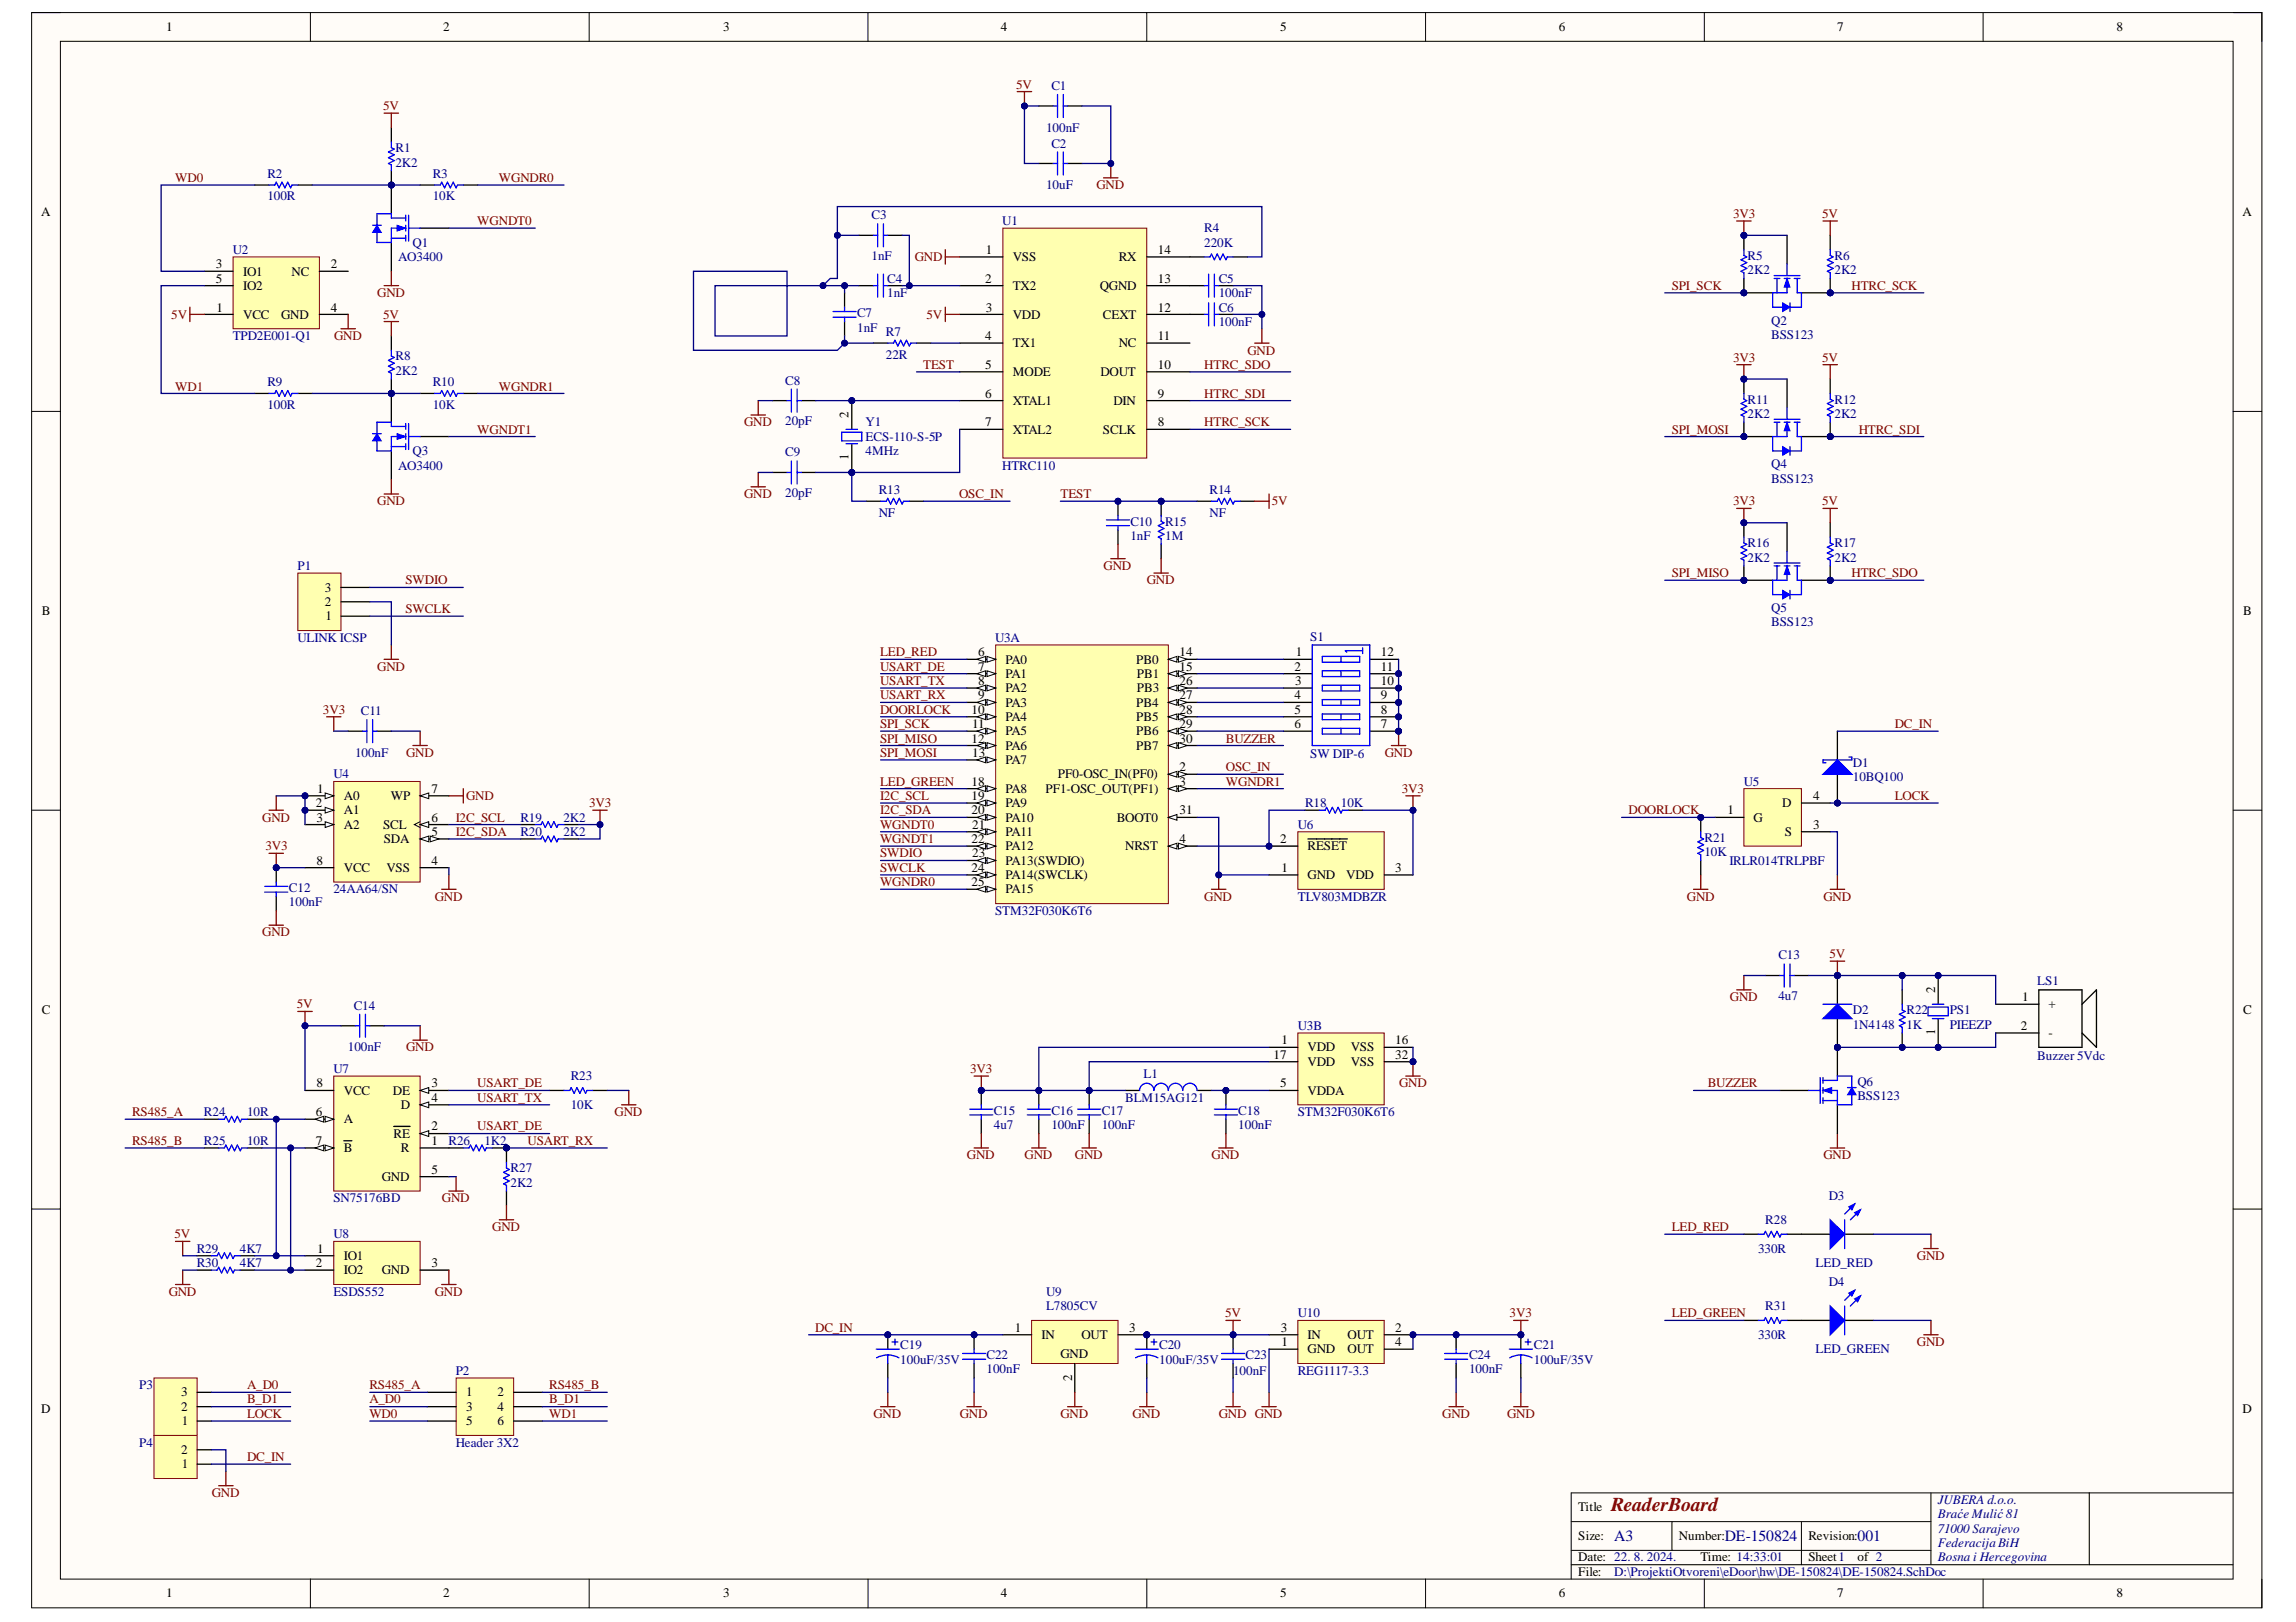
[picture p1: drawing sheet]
<svg xmlns="http://www.w3.org/2000/svg" width="297mm" height="210mm" viewBox="0 0 297 210" stroke-linecap="round" stroke-linejoin="round" font-family="sans-serif">
<defs><g id="words">
<text font-size="2.5" fill="#800000" x="208.4" y="195.6">ReaderBoard</text>
<g font-size="2" fill="#000080">
<text x="208.8" y="199.4">A3</text>
<text x="223.1" y="199.4">DE-150824</text>
<text x="240.3" y="199.4">001</text>
</g>
<g font-size="1.7">
<text x="21.5" y="4.1">1</text>
<text x="57.3" y="4.1">2</text>
<text x="93.6" y="4.1">3</text>
<text x="129.5" y="4.1">4</text>
<text x="165.6" y="4.1">5</text>
<text x="201.7" y="4.1">6</text>
<text x="237.7" y="4.1">7</text>
<text x="273.8" y="4.1">8</text>
<text x="5.3" y="28">A</text>
<text x="290.1" y="28">A</text>
<text x="27.9" y="34.7">3</text>
<text x="31.5" y="35.7">IO1</text>
<text x="37.7" y="35.7">NC</text>
<text x="42.8" y="34.7">2</text>
<text x="127.6" y="32.9">1</text>
<text x="131" y="33.8">VSS</text>
<text x="144.7" y="33.8">RX</text>
<text x="149.8" y="32.9">14</text>
<text x="27.9" y="36.6">5</text>
<text x="28" y="40.3">1</text>
<text x="31.5" y="41.2">VCC</text>
<text x="31.5" y="37.5">IO2</text>
<text x="36.4" y="41.2">GND</text>
<text x="42.8" y="40.3">4</text>
<text x="127.5" y="36.6">2</text>
<text x="127.6" y="40.3">3</text>
<text x="131" y="37.5">TX2</text>
<text x="131" y="41.2">VDD</text>
<text x="142.3" y="37.5">QGND</text>
<text x="142.7" y="41.2">CEXT</text>
<text x="149.8" y="40.3">12</text>
<text x="149.8" y="36.6">13</text>
<text x="127.5" y="44">4</text>
<text x="127.5" y="47.8">5</text>
<text x="131" y="45">TX1</text>
<text x="144.7" y="45">NC</text>
<text x="149.8" y="47.8">10</text>
<text x="149.8" y="44">11</text>
<text x="127.5" y="51.5">6</text>
<text x="131" y="48.7">MODE</text>
<text x="131" y="52.4">XTAL1</text>
<text x="142.4" y="48.7">DOUT</text>
<text x="144" y="52.4">DIN</text>
<text x="149.8" y="51.5">9</text>
<text x="109.8" y="59.6" transform="rotate(-90 109.8 59.6)">1</text>
<text x="109.8" y="54.1" transform="rotate(-90 109.8 54.1)">2</text>
<text x="127.5" y="55.2">7</text>
<text x="131" y="56.1">XTAL2</text>
<text x="142.7" y="56.1">SCLK</text>
<text x="149.8" y="55.2">8</text>
<text x="42" y="76.6">3</text>
<text x="5.4" y="79.6">B</text>
<text x="42" y="78.4">2</text>
<text x="42.1" y="80.3">1</text>
<text x="290.2" y="79.6">B</text>
<text x="126.5" y="84.9">6</text>
<text x="126.5" y="86.8">7</text>
<text x="126.5" y="88.7">8</text>
<text x="130.1" y="85.9">PA0</text>
<text x="130.1" y="87.7">PA1</text>
<text x="130.1" y="89.6">PA2</text>
<text x="147" y="85.9">PB0</text>
<text x="147.1" y="87.7">PB1</text>
<text x="147.1" y="89.6">PB3</text>
<text x="152.6" y="84.9">14</text>
<text x="152.6" y="86.8">15</text>
<text x="152.6" y="88.7">26</text>
<text x="167.5" y="86.8">2</text>
<text x="167.6" y="88.7">3</text>
<text x="167.6" y="84.9">1</text>
<text x="178.6" y="84.9">12</text>
<text x="178.6" y="86.8">11</text>
<text x="178.6" y="88.7">10</text>
<text x="125.7" y="92.4">10</text>
<text x="125.8" y="94.2">11</text>
<text x="126.5" y="90.5">9</text>
<text x="130.1" y="91.4">PA3</text>
<text x="130.1" y="93.3">PA4</text>
<text x="130.1" y="95.2">PA5</text>
<text x="147" y="91.4">PB4</text>
<text x="147" y="93.3">PB5</text>
<text x="147" y="95.2">PB6</text>
<text x="152.6" y="90.5">27</text>
<text x="152.6" y="92.4">28</text>
<text x="152.6" y="94.2">29</text>
<text x="167.5" y="90.5">4</text>
<text x="167.5" y="92.4">5</text>
<text x="167.5" y="94.2">6</text>
<text x="178.6" y="90.5">9</text>
<text x="178.6" y="92.4">8</text>
<text x="178.6" y="94.2">7</text>
<text x="125.7" y="96.1">12</text>
<text x="125.7" y="101.7">18</text>
<text x="125.8" y="98">13</text>
<text x="130.1" y="97">PA6</text>
<text x="130.1" y="98.9">PA7</text>
<text x="136.9" y="100.7">PF0-OSC_IN(PF0)</text>
<text x="147" y="97">PB7</text>
<text x="152.6" y="96.1">30</text>
<text x="152.6" y="99.8">2</text>
<text x="152.6" y="101.7">3</text>
<text x="40.9" y="104.5">2</text>
<text x="40.9" y="106.3">3</text>
<text x="41" y="102.6">1</text>
<text x="44.5" y="103.5">A0</text>
<text x="44.5" y="107.2">A2</text>
<text x="44.5" y="105.4">A1</text>
<text x="49.6" y="107.2">SCL</text>
<text x="50.6" y="103.5">WP</text>
<text x="55.8" y="102.6">7</text>
<text x="55.8" y="106.3">6</text>
<text x="125.7" y="103.5">19</text>
<text x="125.7" y="105.4">20</text>
<text x="125.8" y="107.2">21</text>
<text x="130.1" y="102.6">PA8</text>
<text x="130.1" y="104.5">PA9</text>
<text x="130.1" y="106.3">PA10</text>
<text x="135.3" y="102.6">PF1-OSC_OUT(PF1)</text>
<text x="144.5" y="106.3">BOOT0</text>
<text x="152.6" y="105.4">31</text>
<text x="223.5" y="105.4">1</text>
<text x="226.9" y="106.3">G</text>
<text x="230.6" y="104.5">D</text>
<text x="234.6" y="107.2">3</text>
<text x="234.6" y="103.5">4</text>
<text x="40.9" y="111.9">8</text>
<text x="44.5" y="112.8">VCC</text>
<text x="49.7" y="109.1">SDA</text>
<text x="50" y="112.8">VSS</text>
<text x="55.8" y="108.2">5</text>
<text x="55.8" y="111.9">4</text>
<text x="125.7" y="109.1">22</text>
<text x="125.7" y="112.8">24</text>
<text x="125.8" y="111">23</text>
<text x="130.1" y="108.2">PA11</text>
<text x="130.1" y="110">PA12</text>
<text x="130.1" y="111.9">PA13(SWDIO)</text>
<text x="130.1" y="113.8">PA14(SWCLK)</text>
<text x="145.6" y="110">NRST</text>
<text x="152.6" y="109.1">4</text>
<text x="165.6" y="109.1">2</text>
<text x="165.8" y="112.8">1</text>
<text x="169.2" y="113.8">GND</text>
<text x="169.2" y="110">RESET</text>
<text x="174.2" y="113.8">VDD</text>
<text x="180.5" y="112.8">3</text>
<text x="230.9" y="108.2">S</text>
<text x="125.7" y="114.7">25</text>
<text x="130.1" y="115.6">PA15</text>
<text x="5.4" y="131.2">C</text>
<text x="250.4" y="128.5" transform="rotate(-90 250.4 128.5)">2</text>
<text x="261.6" y="129.6">1</text>
<text x="265" y="130.5">+</text>
<text x="290.2" y="131.2">C</text>
<text x="164.8" y="137">17</text>
<text x="165.8" y="135.1">1</text>
<text x="169.2" y="136.1">VDD</text>
<text x="169.2" y="137.9">VDD</text>
<text x="174.8" y="136.1">VSS</text>
<text x="174.8" y="137.9">VSS</text>
<text x="180.5" y="135.1">16</text>
<text x="180.5" y="137">32</text>
<text x="250.4" y="134" transform="rotate(-90 250.4 134)">1</text>
<text x="261.5" y="133.3">2</text>
<text x="265" y="134.2">-</text>
<text x="40.9" y="140.7">8</text>
<text x="44.5" y="141.6">VCC</text>
<text x="50.8" y="141.6">DE</text>
<text x="51.9" y="143.5">D</text>
<text x="55.8" y="140.7">3</text>
<text x="55.8" y="142.6">4</text>
<text x="165.6" y="140.7">5</text>
<text x="169.2" y="141.6">VDDA</text>
<text x="40.9" y="144.4">6</text>
<text x="40.9" y="148.2">7</text>
<text x="44.5" y="145.4">A</text>
<text x="44.5" y="149.1">B</text>
<text x="50.9" y="147.2">RE</text>
<text x="51.9" y="149.1">R</text>
<text x="55.8" y="146.3">2</text>
<text x="55.8" y="148.2">1</text>
<text x="49.4" y="152.8">GND</text>
<text x="55.8" y="151.9">5</text>
<text x="40.9" y="164">2</text>
<text x="41" y="162.1">1</text>
<text x="44.5" y="163">IO1</text>
<text x="44.5" y="164.9">IO2</text>
<text x="49.4" y="164.9">GND</text>
<text x="55.8" y="164">3</text>
<text x="131.3" y="172.3">1</text>
<text x="134.7" y="173.3">IN</text>
<text x="139.9" y="173.3">OUT</text>
<text x="146.1" y="172.3">3</text>
<text x="165.7" y="172.3">3</text>
<text x="169.2" y="173.3">IN</text>
<text x="174.3" y="173.3">OUT</text>
<text x="180.5" y="172.3">2</text>
<text x="137.2" y="175.7">GND</text>
<text x="138.7" y="178.7" transform="rotate(-90 138.7 178.7)">2</text>
<text x="165.8" y="174.2">1</text>
<text x="169.2" y="175.1">GND</text>
<text x="174.3" y="175.1">OUT</text>
<text x="180.5" y="174.2">4</text>
<text x="5.3" y="182.8">D</text>
<text x="23.4" y="182.5">2</text>
<text x="23.4" y="180.7">3</text>
<text x="23.5" y="184.4">1</text>
<text x="60.3" y="180.7">1</text>
<text x="60.3" y="182.5">3</text>
<text x="60.3" y="184.4">5</text>
<text x="64.4" y="180.7">2</text>
<text x="64.4" y="182.5">4</text>
<text x="64.4" y="184.4">6</text>
<text x="290.1" y="182.8">D</text>
<text x="23.4" y="188.1">2</text>
<text x="23.5" y="190">1</text>
<text x="204.2" y="195.6">Title</text>
<text x="204.2" y="199.3">Size:</text>
<text x="204.2" y="202.1">Date: 22. 8. 2024.</text>
<text x="204.2" y="203.9">File:</text>
<text x="217.2" y="199.3">Number:</text>
<text x="220" y="202.1">Time: 14:33:01</text>
<text x="234" y="199.3">Revision:</text>
<text x="234" y="202.1">Sheet1</text>
<text x="240.3" y="202.1">of 2</text>
<text x="21.5" y="206.7">1</text>
<text x="57.3" y="206.7">2</text>
<text x="93.6" y="206.7">3</text>
<text x="129.5" y="206.7">4</text>
<text x="165.6" y="206.7">5</text>
<text x="201.7" y="206.7">6</text>
<text x="237.7" y="206.7">7</text>
<text x="273.8" y="206.7">8</text>
</g>
<g font-size="1.7" fill="#800000">
<text x="131.4" y="11.5">5V</text>
<text x="49.6" y="14.3">5V</text>
<text x="22.7" y="23.6">WD0</text>
<text x="64.5" y="23.6">WGNDR0</text>
<text x="61.7" y="29.2">WGNDT0</text>
<text x="141.9" y="24.5">GND</text>
<text x="224.2" y="28.2">3V3</text>
<text x="235.7" y="28.2">5V</text>
<text x="118.3" y="33.8">GND</text>
<text x="22.2" y="41.2">5V</text>
<text x="48.8" y="38.5">GND</text>
<text x="49.6" y="41.2">5V</text>
<text x="119.9" y="41.2">5V</text>
<text x="216.3" y="37.5">SPI_SCK</text>
<text x="239.5" y="37.5">HTRC_SCK</text>
<text x="43.2" y="44">GND</text>
<text x="119.4" y="47.8">TEST</text>
<text x="155.8" y="47.8">HTRC_SDO</text>
<text x="161.4" y="45.9">GND</text>
<text x="224.2" y="46.8">3V3</text>
<text x="235.7" y="46.8">5V</text>
<text x="22.7" y="50.5">WD1</text>
<text x="64.5" y="50.5">WGNDR1</text>
<text x="155.8" y="51.5">HTRC_SDI</text>
<text x="61.7" y="56.1">WGNDT1</text>
<text x="96.3" y="55.2">GND</text>
<text x="155.8" y="55.2">HTRC_SCK</text>
<text x="216.3" y="56.1">SPI_MOSI</text>
<text x="240.5" y="56.1">HTRC_SDI</text>
<text x="48.8" y="65.4">GND</text>
<text x="96.3" y="64.5">GND</text>
<text x="124.1" y="64.5">OSC_IN</text>
<text x="137.2" y="64.5">TEST</text>
<text x="164.5" y="65.4">5V</text>
<text x="224.2" y="65.4">3V3</text>
<text x="235.7" y="65.4">5V</text>
<text x="52.4" y="75.6">SWDIO</text>
<text x="142.8" y="73.8">GND</text>
<text x="148.4" y="75.6">GND</text>
<text x="216.3" y="74.7">SPI_MISO</text>
<text x="239.5" y="74.7">HTRC_SDO</text>
<text x="52.4" y="79.4">SWCLK</text>
<text x="48.8" y="86.8">GND</text>
<text x="113.9" y="86.8">USART_DE</text>
<text x="113.9" y="88.7">USART_TX</text>
<text x="113.9" y="84.9">LED_RED</text>
<text x="41.8" y="92.4">3V3</text>
<text x="113.9" y="90.5">USART_RX</text>
<text x="113.9" y="94.2">SPI_SCK</text>
<text x="113.9" y="92.4">DOORLOCK</text>
<text x="245.1" y="94.2">DC_IN</text>
<text x="52.5" y="98">GND</text>
<text x="113.9" y="96.1">SPI_MISO</text>
<text x="113.9" y="98">SPI_MOSI</text>
<text x="113.9" y="101.7">LED_GREEN</text>
<text x="158.6" y="99.8">OSC_IN</text>
<text x="158.6" y="96.1">BUZZER</text>
<text x="158.6" y="101.7">WGNDR1</text>
<text x="179.2" y="98">GND</text>
<text x="33.9" y="106.3">GND</text>
<text x="59" y="106.3">I2C_SCL</text>
<text x="60.3" y="103.5">GND</text>
<text x="76.2" y="104.5">3V3</text>
<text x="113.9" y="103.5">I2C_SCL</text>
<text x="113.9" y="105.4">I2C_SDA</text>
<text x="113.9" y="107.2">WGNDT0</text>
<text x="181.4" y="102.6">3V3</text>
<text x="210.7" y="105.4">DOORLOCK</text>
<text x="245.1" y="103.5">LOCK</text>
<text x="34.3" y="110">3V3</text>
<text x="59" y="108.2">I2C_SDA</text>
<text x="113.9" y="109.1">WGNDT1</text>
<text x="113.9" y="111">SWDIO</text>
<text x="113.9" y="112.8">SWCLK</text>
<text x="56.2" y="116.5">GND</text>
<text x="113.9" y="114.7">WGNDR0</text>
<text x="155.8" y="116.5">GND</text>
<text x="218.2" y="116.5">GND</text>
<text x="235.9" y="116.5">GND</text>
<text x="33.9" y="121.2">GND</text>
<text x="236.7" y="124">5V</text>
<text x="38.4" y="130.5">5V</text>
<text x="223.8" y="129.6">GND</text>
<text x="52.5" y="136.1">GND</text>
<text x="61.7" y="142.6">USART_TX</text>
<text x="61.7" y="140.7">USART_DE</text>
<text x="125.5" y="138.9">3V3</text>
<text x="181" y="140.7">GND</text>
<text x="220.9" y="140.7">BUZZER</text>
<text x="17.1" y="144.4">RS485_A</text>
<text x="17.1" y="148.2">RS485_B</text>
<text x="61.7" y="146.3">USART_DE</text>
<text x="68.3" y="148.2">USART_RX</text>
<text x="79.5" y="144.4">GND</text>
<text x="57.2" y="155.6">GND</text>
<text x="125.1" y="150">GND</text>
<text x="132.5" y="150">GND</text>
<text x="139.1" y="150">GND</text>
<text x="156.7" y="150">GND</text>
<text x="235.9" y="150">GND</text>
<text x="22.6" y="160.2">5V</text>
<text x="63.7" y="159.3">GND</text>
<text x="216.3" y="159.3">LED_RED</text>
<text x="21.8" y="167.7">GND</text>
<text x="56.2" y="167.7">GND</text>
<text x="248" y="163">GND</text>
<text x="105.5" y="172.3">DC_IN</text>
<text x="158.5" y="170.5">5V</text>
<text x="195.3" y="170.5">3V3</text>
<text x="216.3" y="170.5">LED_GREEN</text>
<text x="32" y="179.8">A_D0</text>
<text x="47.8" y="179.8">RS485_A</text>
<text x="71.1" y="179.8">RS485_B</text>
<text x="248" y="174.2">GND</text>
<text x="32" y="183.5">LOCK</text>
<text x="32" y="181.6">B_D1</text>
<text x="47.8" y="181.6">A_D0</text>
<text x="47.8" y="183.5">WD0</text>
<text x="71.1" y="181.6">B_D1</text>
<text x="71.1" y="183.5">WD1</text>
<text x="113" y="183.5">GND</text>
<text x="124.2" y="183.5">GND</text>
<text x="137.2" y="183.5">GND</text>
<text x="146.5" y="183.5">GND</text>
<text x="157.7" y="183.5">GND GND</text>
<text x="186.6" y="183.5">GND</text>
<text x="195" y="183.5">GND</text>
<text x="32" y="189.1">DC_IN</text>
<text x="27.4" y="193.7">GND</text>
</g>
<g font-size="1.7" fill="#000080">
<text x="136" y="11.7">C1</text>
<text x="135.3" y="17.1">100nF</text>
<text x="34.6" y="23">R2</text>
<text x="51.2" y="19.6">R1</text>
<text x="51.2" y="21.6">2K2</text>
<text x="56" y="23">R3</text>
<text x="136" y="19.1">C2</text>
<text x="34.6" y="25.9">100R</text>
<text x="56" y="25.9">10K</text>
<text x="112.8" y="28.4">C3</text>
<text x="129.7" y="29.2">U1</text>
<text x="135.3" y="24.5">10uF</text>
<text x="30.1" y="32.9">U2</text>
<text x="51.5" y="33.8">AO3400</text>
<text x="53.4" y="31.9">Q1</text>
<text x="112.8" y="33.6">1nF</text>
<text x="155.8" y="30.1">R4</text>
<text x="155.8" y="31.9">220K</text>
<text x="226.1" y="33.6">R5</text>
<text x="226.1" y="35.5">2K2</text>
<text x="237.3" y="33.6">R6</text>
<text x="237.3" y="35.5">2K2</text>
<text x="110.9" y="41.1">C7</text>
<text x="114.8" y="38.5">1nF</text>
<text x="114.8" y="36.6">C4</text>
<text x="157.7" y="40.3">C6</text>
<text x="157.7" y="38.5">100nF</text>
<text x="157.7" y="36.6">C5</text>
<text x="30.1" y="44">TPD2E001-Q1</text>
<text x="51.2" y="46.7">R8</text>
<text x="110.9" y="42.9">1nF</text>
<text x="114.6" y="43.4">R7</text>
<text x="114.6" y="46.4">22R</text>
<text x="157.7" y="42.2">100nF</text>
<text x="229.1" y="42">Q2</text>
<text x="229.1" y="43.9">BSS123</text>
<text x="34.6" y="49.9">R9</text>
<text x="34.6" y="52.9">100R</text>
<text x="51.2" y="48.5">2K2</text>
<text x="56" y="49.9">R10</text>
<text x="56" y="52.9">10K</text>
<text x="101.6" y="49.8">C8</text>
<text x="226.1" y="52.2">R11</text>
<text x="237.3" y="52.2">R12</text>
<text x="53.4" y="58.9">Q3</text>
<text x="101.6" y="59.1">C9</text>
<text x="101.6" y="55">20pF</text>
<text x="112" y="58.9">4MHz</text>
<text x="112" y="55.2">Y1</text>
<text x="112" y="57">ECS-110-S-5P</text>
<text x="226.1" y="54.1">2K2</text>
<text x="237.3" y="54.1">2K2</text>
<text x="51.5" y="60.8">AO3400</text>
<text x="101.6" y="64.3">20pF</text>
<text x="113.7" y="63.9">R13</text>
<text x="129.7" y="60.8">HTRC110</text>
<text x="156.5" y="63.9">R14</text>
<text x="229.1" y="60.6">Q4</text>
<text x="229.1" y="62.5">BSS123</text>
<text x="113.7" y="66.9">NF</text>
<text x="146.2" y="69.9">1nF</text>
<text x="146.2" y="68">C10</text>
<text x="150.7" y="68">R15</text>
<text x="150.7" y="69.9">1M</text>
<text x="156.5" y="66.9">NF</text>
<text x="226.1" y="70.8">R16</text>
<text x="237.3" y="70.8">R17</text>
<text x="38.5" y="73.8">P1</text>
<text x="226.1" y="72.7">2K2</text>
<text x="237.3" y="72.7">2K2</text>
<text x="38.5" y="83.1">ULINK ICSP</text>
<text x="128.7" y="83.1">U3A</text>
<text x="169.5" y="82.9">S1</text>
<text x="229.1" y="79.2">Q5</text>
<text x="229.1" y="81">BSS123</text>
<text x="46.7" y="92.5">C11</text>
<text x="43.1" y="100.7">U4</text>
<text x="45.9" y="98">100nF</text>
<text x="169.5" y="98.1">SW DIP-6</text>
<text x="225.6" y="101.7">U5</text>
<text x="239.7" y="99.2">D1</text>
<text x="239.7" y="101.1">10BQ100</text>
<text x="67.3" y="106.3">R19</text>
<text x="72.9" y="106.3">2K2</text>
<text x="167.9" y="107.2">U6</text>
<text x="168.8" y="104.5">R18</text>
<text x="173.5" y="104.5">10K</text>
<text x="67.3" y="108.2">R20</text>
<text x="72.9" y="108.2">2K2</text>
<text x="220.5" y="108.9">R21</text>
<text x="220.5" y="110.8">10K</text>
<text x="223.7" y="111.9">IRLR014TRLPBF</text>
<text x="37.4" y="117.3">100nF</text>
<text x="37.4" y="115.4">C12</text>
<text x="43.1" y="115.6">24AA64/SN</text>
<text x="128.7" y="118.4">STM32F030K6T6</text>
<text x="167.9" y="116.5">TLV803MDBZR</text>
<text x="230.1" y="124.1">C13</text>
<text x="45.8" y="130.7">C14</text>
<text x="230.1" y="129.4">4u7</text>
<text x="239.7" y="131.2">D2</text>
<text x="246.7" y="131.2">R22</text>
<text x="252.2" y="131.2">PS1</text>
<text x="263.6" y="127.5">LS1</text>
<text x="45" y="136.1">100nF</text>
<text x="167.9" y="133.3">U3B</text>
<text x="239.7" y="133.1">1N4148</text>
<text x="246.7" y="133.1">1K</text>
<text x="252.2" y="133.1">PIEEZP</text>
<text x="263.6" y="137.2">Buzzer 5Vdc</text>
<text x="43.1" y="138.9">U7</text>
<text x="73.8" y="139.8">R23</text>
<text x="73.8" y="143.5">10K</text>
<text x="145.6" y="142.6">BLM15AG121</text>
<text x="147.9" y="139.4">L1</text>
<text x="240.3" y="140.5">Q6</text>
<text x="240.3" y="142.4">BSS123</text>
<text x="26.4" y="144.4">R24</text>
<text x="26.4" y="148.2">R25</text>
<text x="32" y="144.4">10R</text>
<text x="32" y="148.2">10R</text>
<text x="58" y="148.2">R26</text>
<text x="62.7" y="148.2">1K2</text>
<text x="128.6" y="146.1">4u7</text>
<text x="128.6" y="144.3">C15</text>
<text x="136" y="146.1">100nF</text>
<text x="136" y="144.3">C16</text>
<text x="142.5" y="146.1">100nF</text>
<text x="142.5" y="144.3">C17</text>
<text x="160.2" y="146.1">100nF</text>
<text x="160.2" y="144.3">C18</text>
<text x="167.9" y="144.4">STM32F030K6T6</text>
<text x="43.1" y="155.6">SN75176BD</text>
<text x="66.1" y="151.7">R27</text>
<text x="66.1" y="153.6">2K2</text>
<text x="236.6" y="155.2">D3</text>
<text x="43.1" y="160.2">U8</text>
<text x="228.4" y="158.4">R28</text>
<text x="25.5" y="162.1">R29</text>
<text x="25.5" y="164">R30</text>
<text x="31" y="162.1">4K7</text>
<text x="31" y="164">4K7</text>
<text x="43.1" y="167.7">ESDS552</text>
<text x="135.3" y="167.7">U9</text>
<text x="227.5" y="162.1">330R</text>
<text x="234.9" y="164">LED_RED</text>
<text x="236.6" y="166.4">D4</text>
<text x="135.3" y="169.5">L7805CV</text>
<text x="167.9" y="170.5">U10</text>
<text x="227.5" y="173.3">330R</text>
<text x="228.4" y="169.5">R31</text>
<text x="18" y="179.8">P3</text>
<text x="59" y="177.9">P2</text>
<text x="116.5" y="174.6">C19</text>
<text x="116.5" y="176.5">100uF/35V</text>
<text x="127.6" y="177.7">100nF</text>
<text x="127.6" y="175.9">C22</text>
<text x="150" y="174.6">C20</text>
<text x="150" y="176.5">100uF/35V</text>
<text x="159.5" y="177.9">100nF</text>
<text x="161.1" y="175.9">C23</text>
<text x="167.9" y="177.9">REG1117-3.3</text>
<text x="190.1" y="177.7">100nF</text>
<text x="190.1" y="175.9">C24</text>
<text x="198.4" y="174.6">C21</text>
<text x="198.4" y="176.5">100uF/35V</text>
<text x="234.9" y="175.1">LED_GREEN</text>
<text x="18" y="187.2">P4</text>
<text x="59" y="187.2">Header 3X2</text>
<text x="250.7" y="194.6">JUBERA d.o.o.</text>
<text x="250.7" y="196.5">Braće Mulić 81</text>
<text x="208.8" y="203.9">D:\ProjektiOtvoreni\eDoor\hw\DE-150824\DE-150824.SchDoc</text>
<text x="250.7" y="198.4">71000 Sarajevo</text>
<text x="250.7" y="200.2">FederacijaBiH</text>
<text x="250.7" y="202.1">Bosna i Hercegovina</text>
</g>
</g></defs>
<path d="M4.1 1.6h288.5v206.5h-288.5z" fill-rule="evenodd" fill="#fffcf8"/>
<path d="M4.1 1.6h288.5v206.5h-288.5z" fill="none" stroke="#000" stroke-width=".13"/>
<path d="M7.8 5.3h281.1v199.1h-281.1z" fill-rule="evenodd" fill="#fffcf8"/>
<g fill="none" stroke="#000" stroke-width=".13">
<path d="M4.1 1.6h3.7M7.8 5.3h281.1v199.1h-281.1zM40.2 1.6v3.7M76.2 1.6v3.7M112.3 1.6v3.7M148.4 1.6v3.7M184.4 1.6v3.7M220.5 1.6v3.7M256.6 1.6v3.7M288.9 1.6h3.7v3.7M4.1 53.2h3.7M288.9 53.2h3.7"/>
<path d="M4.1 104.8h3.7M288.9 104.8h3.7M4.1 156.5h3.7M288.9 156.5h3.7M203.3 196.9h46.5M216.3 196.9v3.7M233.1 196.9v5.6M249.8 193.2v9.3M270.3 193.2v9.3M288.9 193.2h-85.6v11.2M40.2 204.4v3.7M76.2 204.4v3.7"/>
<path d="M112.3 204.4v3.7M148.4 204.4v3.7M184.4 204.4v3.7M203.3 202.5h85.6M203.3 200.6h46.5M220.5 204.4v3.7M256.6 204.4v3.7M292.6 204.4v3.7"/>
</g>
<path d="M129.7 29.5h18.7v29.8h-18.7z" fill-rule="evenodd" fill="#ffffb0"/>
<path d="M129.7 29.5h18.7v29.8h-18.7z" fill="none" stroke="#800000" stroke-width=".13"/>
<g fill="none" stroke="#000" stroke-width=".17">
<path d="M124.2 33.2h5.5M124.2 37h5.5M148.4 33.2h5.5M148.4 37h5.5M124.2 40.7h5.5M124.2 44.4h5.5M124.2 48.1h5.5M124.2 51.8h5.5M124.2 55.6h5.5M148.4 40.7h5.5M148.4 44.4h5.5M148.4 48.1h5.5"/>
<path d="M148.4 51.8h5.5M148.4 55.6h5.5"/>
</g>
<circle cx="126.9" cy="141.1" r=".37" fill="#000080"/>
<circle cx="126.9" cy="141.1" r=".37" fill="none" stroke="#000080" stroke-width=".13"/>
<path d="M127 141.1v1.9M127 144.8v1.9" fill="none" stroke="#000" stroke-width=".17"/>
<circle cx="126.9" cy="141.1" r=".37" fill="#000080"/>
<circle cx="126.9" cy="141.1" r=".37" fill="none" stroke="#000080" stroke-width=".13"/>
<path d="M125.5 143.5h2.9M125.5 144.3h2.9M127 143v.5M127 144.3v.5" fill="none" stroke="#00f" stroke-width=".17"/>
<circle cx="158.6" cy="141.1" r=".37" fill="#000080"/>
<circle cx="158.6" cy="141.1" r=".37" fill="none" stroke="#000080" stroke-width=".13"/>
<path d="M158.6 141.1v1.9M158.6 144.8v1.9" fill="none" stroke="#000" stroke-width=".17"/>
<circle cx="158.6" cy="141.1" r=".37" fill="#000080"/>
<circle cx="158.6" cy="141.1" r=".37" fill="none" stroke="#000080" stroke-width=".13"/>
<path d="M147.4 141.1a.93 .93 0 0 1 1-.9 .93 .93 0 0 1 .9 .9 .93 .93 0 0 1 .9-.9 .93 .93 0 0 1 .9 .9 .93 .93 0 0 1 1-.9 .93 .93 0 0 1 .9 .9 .93 .93 0 0 1 .9-.9 .93 .93 0 0 1 1 .9M157.1 143.5h3M157.1 144.3h3M158.6 143v.5M158.6 144.3v.5" fill="none" stroke="#00f" stroke-width=".17"/>
<path d="M145.6 141.1h1.8M154.9 141.1h1.8" fill="none" stroke="#000" stroke-width=".17"/>
<circle cx="140.9" cy="141.1" r=".37" fill="#000080"/>
<circle cx="140.9" cy="141.1" r=".37" fill="none" stroke="#000080" stroke-width=".13"/>
<path d="M140.9 141.1v1.9M140.9 144.8v1.9" fill="none" stroke="#000" stroke-width=".17"/>
<circle cx="140.9" cy="141.1" r=".37" fill="#000080"/>
<circle cx="140.9" cy="141.1" r=".37" fill="none" stroke="#000080" stroke-width=".13"/>
<path d="M139.4 143.5h3M139.4 144.3h3M140.9 143v.5M140.9 144.3v.5" fill="none" stroke="#00f" stroke-width=".17"/>
<path d="M126 139.3h1.9M127 139.3v1.8M126 148.6h1.9M127 146.7v1.9" fill="none" stroke="#800000" stroke-width=".17"/>
<circle cx="126.9" cy="141.1" r=".37" fill="#000080"/>
<circle cx="126.9" cy="141.1" r=".37" fill="none" stroke="#000080" stroke-width=".13"/>
<path d="M140 148.6h1.8M140.9 146.7v1.9M157.7 148.6h1.8M158.6 146.7v1.9" fill="none" stroke="#800000" stroke-width=".17"/>
<circle cx="39.5" cy="103" r=".37" fill="#000080"/>
<circle cx="39.5" cy="103" r=".37" fill="none" stroke="#000080" stroke-width=".13"/>
<circle cx="39.5" cy="104.8" r=".37" fill="#000080"/>
<circle cx="39.5" cy="104.8" r=".37" fill="none" stroke="#000080" stroke-width=".13"/>
<path d="M43.2 101.1h11.2v13.1h-11.2z" fill-rule="evenodd" fill="#ffffb0"/>
<path d="M43.2 101.1h11.2v13.1h-11.2z" fill="none" stroke="#800000" stroke-width=".13"/>
<path d="M39.5 103h3.7" fill="none" stroke="#000" stroke-width=".17"/>
<path d="M42.1 102.6l1.1 .4-1.1 .4z" fill="#f8fcff"/>
<path d="M42.1 102.6l1.1 .4-1.1 .4z" fill="none" stroke="#000" stroke-width=".13"/>
<circle cx="39.5" cy="103" r=".37" fill="#000080"/>
<circle cx="39.5" cy="103" r=".37" fill="none" stroke="#000080" stroke-width=".13"/>
<path d="M54.4 108.6h3.7" fill="none" stroke="#000" stroke-width=".17"/>
<path d="M54.4 108.6l1.1-.4v.7z" fill="#f8fcff"/>
<path d="M54.4 108.6l1.1-.4v.7z" fill="none" stroke="#000" stroke-width=".13"/>
<path d="M55.7 108.2l1.1 .4-1.1 .3z" fill="#f8fcff"/>
<path d="M55.7 108.2l1.1 .4-1.1 .3z" fill="none" stroke="#000" stroke-width=".13"/>
<path d="M39.5 106.7h3.7" fill="none" stroke="#000" stroke-width=".17"/>
<path d="M42.1 106.3l1.1 .4-1.1 .4z" fill="#f8fcff"/>
<path d="M42.1 106.3l1.1 .4-1.1 .4z" fill="none" stroke="#000" stroke-width=".13"/>
<path d="M39.5 104.8h3.7" fill="none" stroke="#000" stroke-width=".17"/>
<path d="M42.1 104.5l1.1 .3-1.1 .4z" fill="#f8fcff"/>
<path d="M42.1 104.5l1.1 .3-1.1 .4z" fill="none" stroke="#000" stroke-width=".13"/>
<circle cx="39.5" cy="104.8" r=".37" fill="#000080"/>
<circle cx="39.5" cy="104.8" r=".37" fill="none" stroke="#000080" stroke-width=".13"/>
<path d="M54.4 103h3.7" fill="none" stroke="#000" stroke-width=".17"/>
<path d="M54.4 103l1.1-.4v.8z" fill="#f8fcff"/>
<path d="M54.4 103l1.1-.4v.8z" fill="none" stroke="#000" stroke-width=".13"/>
<path d="M54.4 112.3h3.7M54.4 106.7h3.7" fill="none" stroke="#000" stroke-width=".17"/>
<path d="M54.4 106.7l1.1-.4v.8z" fill="#f8fcff"/>
<path d="M54.4 106.7l1.1-.4v.8zM54.4 106.3l-.8 .4 .8 .4" fill="none" stroke="#000" stroke-width=".13"/>
<path d="M39.5 112.3h3.7" fill="none" stroke="#000" stroke-width=".17"/>
<path d="M38.5 74.2h5.6v7.4h-5.6z" fill-rule="evenodd" fill="#ffffb0"/>
<path d="M38.5 74.2h5.6v7.4h-5.6z" fill="none" stroke="#800000" stroke-width=".13"/>
<path d="M44.1 79.7h3.7M44.1 77.9h3.7M44.1 76h3.7" fill="none" stroke="#000" stroke-width=".17"/>
<path d="M49.7 85.3h1.9M50.6 83.5v1.8" fill="none" stroke="#800000" stroke-width=".17"/>
<circle cx="35.7" cy="112.3" r=".37" fill="#000080"/>
<circle cx="35.7" cy="112.3" r=".37" fill="none" stroke="#000080" stroke-width=".13"/>
<path d="M35.7 112.3v1.9M35.7 116v1.9" fill="none" stroke="#000" stroke-width=".17"/>
<circle cx="35.7" cy="112.3" r=".37" fill="#000080"/>
<circle cx="35.7" cy="112.3" r=".37" fill="none" stroke="#000080" stroke-width=".13"/>
<path d="M34.2 114.7h3M34.2 115.4h3M35.7 114.2v.5M35.7 115.4v.6M69.2 106.7h.8l.2-.4 .3 .8 .4-.8 .4 .8 .4-.8 .3 .8 .2-.4h.8M69.2 108.6h.8l.2-.4 .3 .7 .4-.7 .4 .7 .4-.7 .3 .7 .2-.3h.8" fill="none" stroke="#00f" stroke-width=".17"/>
<path d="M34.8 119.7h1.9M35.7 117.9v1.8M57.1 115.1h1.9M58.1 113.2v1.9M76.7 104.8h1.9M77.6 104.8v1.9" fill="none" stroke="#800000" stroke-width=".17"/>
<path d="M67.4 106.7h1.8M67.4 108.6h1.8M73 106.7h1.8M73 108.6h1.8" fill="none" stroke="#000" stroke-width=".17"/>
<circle cx="77.6" cy="106.7" r=".37" fill="#000080"/>
<circle cx="77.6" cy="106.7" r=".37" fill="none" stroke="#000080" stroke-width=".13"/>
<circle cx="236.8" cy="37.9" r=".37" fill="#000080"/>
<circle cx="236.8" cy="37.9" r=".37" fill="none" stroke="#000080" stroke-width=".13"/>
<circle cx="225.6" cy="37.9" r=".37" fill="#000080"/>
<circle cx="225.6" cy="37.9" r=".37" fill="none" stroke="#000080" stroke-width=".13"/>
<path d="M233.1 37.9h3.7" fill="none" stroke="#000" stroke-width=".17"/>
<circle cx="236.8" cy="37.9" r=".37" fill="#000080"/>
<circle cx="236.8" cy="37.9" r=".37" fill="none" stroke="#000080" stroke-width=".13"/>
<path d="M225.6 37.9h3.7M231.2 30.5v3.7" fill="none" stroke="#000" stroke-width=".17"/>
<circle cx="225.6" cy="37.9" r=".37" fill="#000080"/>
<circle cx="225.6" cy="37.9" r=".37" fill="none" stroke="#000080" stroke-width=".13"/>
<path d="M229.5 35.7h3.4M229.5 36h.8M229.9 36v1.9M230.8 36h.8M231.2 34.2v1.5M231.2 36v1.9h-1.9M232.1 36h.8M232.5 36v1.9" fill="none" stroke="#00f" stroke-width=".17"/>
<path d="M231.2 36l.4 1.2h-.8z" fill="#00f"/>
<path d="M231.2 36l.4 1.2h-.8z" fill="none" stroke="#00f" stroke-width=".13"/>
<path d="M229.3 37.9v1.9h1.3M232.5 37.9h.6v1.9h-1.5" fill="none" stroke="#00f" stroke-width=".17"/>
<path d="M230.6 39.2l1 .6-1 .5z" fill="#00f"/>
<path d="M230.6 39.2l1 .6-1 .5z" fill="none" stroke="#00f" stroke-width=".13"/>
<path d="M231.6 39.2v1.1" fill="none" stroke="#00f" stroke-width=".17"/>
<circle cx="225.6" cy="30.5" r=".37" fill="#000080"/>
<circle cx="225.6" cy="30.5" r=".37" fill="none" stroke="#000080" stroke-width=".13"/>
<circle cx="225.6" cy="37.9" r=".37" fill="#000080"/>
<circle cx="225.6" cy="37.9" r=".37" fill="none" stroke="#000080" stroke-width=".13"/>
<path d="M225.6 30.5v1.8" fill="none" stroke="#000" stroke-width=".17"/>
<circle cx="225.6" cy="30.5" r=".37" fill="#000080"/>
<circle cx="225.6" cy="30.5" r=".37" fill="none" stroke="#000080" stroke-width=".13"/>
<path d="M225.6 36v1.9" fill="none" stroke="#000" stroke-width=".17"/>
<circle cx="225.6" cy="37.9" r=".37" fill="#000080"/>
<circle cx="225.6" cy="37.9" r=".37" fill="none" stroke="#000080" stroke-width=".13"/>
<path d="M225.6 32.3v.8l.4 .1-.8 .4 .8 .4-.8 .4 .8 .3-.8 .4 .4 .2v.7" fill="none" stroke="#00f" stroke-width=".17"/>
<circle cx="236.8" cy="37.9" r=".37" fill="#000080"/>
<circle cx="236.8" cy="37.9" r=".37" fill="none" stroke="#000080" stroke-width=".13"/>
<path d="M236.8 30.5v1.8M236.8 36v1.9" fill="none" stroke="#000" stroke-width=".17"/>
<circle cx="236.8" cy="37.9" r=".37" fill="#000080"/>
<circle cx="236.8" cy="37.9" r=".37" fill="none" stroke="#000080" stroke-width=".13"/>
<path d="M236.8 32.3v.8l.4 .1-.8 .4 .8 .4-.8 .4 .8 .3-.8 .4 .4 .2v.7" fill="none" stroke="#00f" stroke-width=".17"/>
<path d="M224.7 28.6h1.8M225.6 28.6v1.9" fill="none" stroke="#800000" stroke-width=".17"/>
<circle cx="225.6" cy="30.5" r=".37" fill="#000080"/>
<circle cx="225.6" cy="30.5" r=".37" fill="none" stroke="#000080" stroke-width=".13"/>
<path d="M235.8 28.6h1.9M236.8 28.6v1.9" fill="none" stroke="#800000" stroke-width=".17"/>
<circle cx="236.8" cy="56.5" r=".37" fill="#000080"/>
<circle cx="236.8" cy="56.5" r=".37" fill="none" stroke="#000080" stroke-width=".13"/>
<circle cx="225.6" cy="56.5" r=".37" fill="#000080"/>
<circle cx="225.6" cy="56.5" r=".37" fill="none" stroke="#000080" stroke-width=".13"/>
<path d="M233.1 56.5h3.7" fill="none" stroke="#000" stroke-width=".17"/>
<circle cx="236.8" cy="56.5" r=".37" fill="#000080"/>
<circle cx="236.8" cy="56.5" r=".37" fill="none" stroke="#000080" stroke-width=".13"/>
<path d="M225.6 56.5h3.7M231.2 49.1v3.7" fill="none" stroke="#000" stroke-width=".17"/>
<circle cx="225.6" cy="56.5" r=".37" fill="#000080"/>
<circle cx="225.6" cy="56.5" r=".37" fill="none" stroke="#000080" stroke-width=".13"/>
<path d="M229.5 54.3h3.4M229.5 54.6h.8M229.9 54.6v1.9M230.8 54.6h.8M231.2 52.8v1.5M231.2 54.6v1.9h-1.9M232.1 54.6h.8M232.5 54.6v1.9" fill="none" stroke="#00f" stroke-width=".17"/>
<path d="M231.2 54.6l.4 1.1h-.8z" fill="#00f"/>
<path d="M231.2 54.6l.4 1.1h-.8z" fill="none" stroke="#00f" stroke-width=".13"/>
<path d="M229.3 56.5v1.9h1.3M232.5 56.5h.6v1.9h-1.5" fill="none" stroke="#00f" stroke-width=".17"/>
<path d="M230.6 57.8l1 .6-1 .5z" fill="#00f"/>
<path d="M230.6 57.8l1 .6-1 .5z" fill="none" stroke="#00f" stroke-width=".13"/>
<path d="M231.6 57.8v1.1" fill="none" stroke="#00f" stroke-width=".17"/>
<circle cx="225.6" cy="49.1" r=".37" fill="#000080"/>
<circle cx="225.6" cy="49.1" r=".37" fill="none" stroke="#000080" stroke-width=".13"/>
<circle cx="225.6" cy="56.5" r=".37" fill="#000080"/>
<circle cx="225.6" cy="56.5" r=".37" fill="none" stroke="#000080" stroke-width=".13"/>
<path d="M225.6 49.1v1.8" fill="none" stroke="#000" stroke-width=".17"/>
<circle cx="225.6" cy="49.1" r=".37" fill="#000080"/>
<circle cx="225.6" cy="49.1" r=".37" fill="none" stroke="#000080" stroke-width=".13"/>
<path d="M225.6 54.6v1.9" fill="none" stroke="#000" stroke-width=".17"/>
<circle cx="225.6" cy="56.5" r=".37" fill="#000080"/>
<circle cx="225.6" cy="56.5" r=".37" fill="none" stroke="#000080" stroke-width=".13"/>
<path d="M225.6 50.9v.8l.4 .1-.8 .4 .8 .4-.8 .4 .8 .3-.8 .4 .4 .2v.7" fill="none" stroke="#00f" stroke-width=".17"/>
<circle cx="236.8" cy="56.5" r=".37" fill="#000080"/>
<circle cx="236.8" cy="56.5" r=".37" fill="none" stroke="#000080" stroke-width=".13"/>
<path d="M236.8 49.1v1.8M236.8 54.6v1.9" fill="none" stroke="#000" stroke-width=".17"/>
<circle cx="236.8" cy="56.5" r=".37" fill="#000080"/>
<circle cx="236.8" cy="56.5" r=".37" fill="none" stroke="#000080" stroke-width=".13"/>
<path d="M236.8 50.9v.8l.4 .1-.8 .4 .8 .4-.8 .4 .8 .3-.8 .4 .4 .2v.7" fill="none" stroke="#00f" stroke-width=".17"/>
<path d="M224.7 47.2h1.8M225.6 47.2v1.9" fill="none" stroke="#800000" stroke-width=".17"/>
<circle cx="225.6" cy="49.1" r=".37" fill="#000080"/>
<circle cx="225.6" cy="49.1" r=".37" fill="none" stroke="#000080" stroke-width=".13"/>
<path d="M235.8 47.2h1.9M236.8 47.2v1.9" fill="none" stroke="#800000" stroke-width=".17"/>
<circle cx="236.8" cy="75.1" r=".37" fill="#000080"/>
<circle cx="236.8" cy="75.1" r=".37" fill="none" stroke="#000080" stroke-width=".13"/>
<circle cx="225.6" cy="75.1" r=".37" fill="#000080"/>
<circle cx="225.6" cy="75.1" r=".37" fill="none" stroke="#000080" stroke-width=".13"/>
<path d="M233.1 75.1h3.7" fill="none" stroke="#000" stroke-width=".17"/>
<circle cx="236.8" cy="75.1" r=".37" fill="#000080"/>
<circle cx="236.8" cy="75.1" r=".37" fill="none" stroke="#000080" stroke-width=".13"/>
<path d="M225.6 75.1h3.7M231.2 67.7v3.7" fill="none" stroke="#000" stroke-width=".17"/>
<circle cx="225.6" cy="75.1" r=".37" fill="#000080"/>
<circle cx="225.6" cy="75.1" r=".37" fill="none" stroke="#000080" stroke-width=".13"/>
<path d="M229.5 72.9h3.4M229.5 73.2h.8M229.9 73.2v1.9M230.8 73.2h.8M231.2 71.4v1.5M231.2 73.2v1.9h-1.9M232.1 73.2h.8M232.5 73.2v1.9" fill="none" stroke="#00f" stroke-width=".17"/>
<path d="M231.2 73.2l.4 1.2h-.8z" fill="#00f"/>
<path d="M231.2 73.2l.4 1.2h-.8z" fill="none" stroke="#00f" stroke-width=".13"/>
<path d="M229.3 75.1v1.8h1.3M232.5 75.1h.6v1.8h-1.5" fill="none" stroke="#00f" stroke-width=".17"/>
<path d="M230.6 76.4l1 .5-1 .6z" fill="#00f"/>
<path d="M230.6 76.4l1 .5-1 .6z" fill="none" stroke="#00f" stroke-width=".13"/>
<path d="M231.6 76.4v1.1" fill="none" stroke="#00f" stroke-width=".17"/>
<circle cx="225.6" cy="67.7" r=".37" fill="#000080"/>
<circle cx="225.6" cy="67.7" r=".37" fill="none" stroke="#000080" stroke-width=".13"/>
<circle cx="225.6" cy="75.1" r=".37" fill="#000080"/>
<circle cx="225.6" cy="75.1" r=".37" fill="none" stroke="#000080" stroke-width=".13"/>
<path d="M225.6 67.7v1.8" fill="none" stroke="#000" stroke-width=".17"/>
<circle cx="225.6" cy="67.7" r=".37" fill="#000080"/>
<circle cx="225.6" cy="67.7" r=".37" fill="none" stroke="#000080" stroke-width=".13"/>
<path d="M225.6 73.2v1.9" fill="none" stroke="#000" stroke-width=".17"/>
<circle cx="225.6" cy="75.1" r=".37" fill="#000080"/>
<circle cx="225.6" cy="75.1" r=".37" fill="none" stroke="#000080" stroke-width=".13"/>
<path d="M225.6 69.5v.8l.4 .1-.8 .4 .8 .4-.8 .4 .8 .3-.8 .4 .4 .2v.7" fill="none" stroke="#00f" stroke-width=".17"/>
<circle cx="236.8" cy="75.1" r=".37" fill="#000080"/>
<circle cx="236.8" cy="75.1" r=".37" fill="none" stroke="#000080" stroke-width=".13"/>
<path d="M236.8 67.7v1.8M236.8 73.2v1.9" fill="none" stroke="#000" stroke-width=".17"/>
<circle cx="236.8" cy="75.1" r=".37" fill="#000080"/>
<circle cx="236.8" cy="75.1" r=".37" fill="none" stroke="#000080" stroke-width=".13"/>
<path d="M236.8 69.5v.8l.4 .1-.8 .4 .8 .4-.8 .4 .8 .3-.8 .4 .4 .2v.7" fill="none" stroke="#00f" stroke-width=".17"/>
<path d="M224.7 65.8h1.8M225.6 65.8v1.9" fill="none" stroke="#800000" stroke-width=".17"/>
<circle cx="225.6" cy="67.7" r=".37" fill="#000080"/>
<circle cx="225.6" cy="67.7" r=".37" fill="none" stroke="#000080" stroke-width=".13"/>
<path d="M235.8 65.8h1.9M236.8 65.8v1.9" fill="none" stroke="#800000" stroke-width=".17"/>
<circle cx="134.4" cy="141.1" r=".37" fill="#000080"/>
<circle cx="134.4" cy="141.1" r=".37" fill="none" stroke="#000080" stroke-width=".13"/>
<path d="M134.4 141.1v1.9M134.4 144.8v1.9" fill="none" stroke="#000" stroke-width=".17"/>
<circle cx="134.4" cy="141.1" r=".37" fill="#000080"/>
<circle cx="134.4" cy="141.1" r=".37" fill="none" stroke="#000080" stroke-width=".13"/>
<path d="M132.9 143.5h3M132.9 144.3h3M134.4 143v.5M134.4 144.3v.5" fill="none" stroke="#00f" stroke-width=".17"/>
<path d="M181.9 139.3h1.8M182.8 137.4v1.9M133.5 148.6h1.8M134.4 146.7v1.9" fill="none" stroke="#800000" stroke-width=".17"/>
<circle cx="182.8" cy="137.4" r=".37" fill="#000080"/>
<circle cx="182.8" cy="137.4" r=".37" fill="none" stroke="#000080" stroke-width=".13"/>
<circle cx="110.2" cy="61.1" r=".37" fill="#000080"/>
<circle cx="110.2" cy="61.1" r=".37" fill="none" stroke="#000080" stroke-width=".13"/>
<circle cx="110.2" cy="51.8" r=".37" fill="#000080"/>
<circle cx="110.2" cy="51.8" r=".37" fill="none" stroke="#000080" stroke-width=".13"/>
<path d="M110.2 57.4v3.7" fill="none" stroke="#000" stroke-width=".17"/>
<circle cx="110.2" cy="61.1" r=".37" fill="#000080"/>
<circle cx="110.2" cy="61.1" r=".37" fill="none" stroke="#000080" stroke-width=".13"/>
<path d="M110.2 51.8v3.8" fill="none" stroke="#000" stroke-width=".17"/>
<circle cx="110.2" cy="51.8" r=".37" fill="#000080"/>
<circle cx="110.2" cy="51.8" r=".37" fill="none" stroke="#000080" stroke-width=".13"/>
<path d="M101.8 51.8h.6M102.4 50.4v2.9M102.4 59.7v2.9M103.1 50.4v2.9M103.1 59.7v2.9M103.1 51.8h.6M108.9 55.9h2.6v1.2h-2.6zM109.5 55.6h1.4M109.5 57.4h1.4M101.8 61.1h.6M103.1 61.1h.6" fill="none" stroke="#00f" stroke-width=".17"/>
<path d="M100 51.8h1.8M103.7 51.8h1.8M100 61.1h1.8M103.7 61.1h1.8" fill="none" stroke="#000" stroke-width=".17"/>
<path d="M128.8 83.5h22.3v33.4h-22.3z" fill-rule="evenodd" fill="#ffffb0"/>
<path d="M128.8 83.5h22.3v33.4h-22.3z" fill="none" stroke="#800000" stroke-width=".13"/>
<path d="M125.1 85.3h3.7" fill="none" stroke="#000" stroke-width=".17"/>
<path d="M127.7 84.9l1.1 .4-1.1 .4z" fill="#f8fcff"/>
<path d="M127.7 84.9l1.1 .4-1.1 .4z" fill="none" stroke="#000" stroke-width=".13"/>
<path d="M126.4 85.3l1.1-.4v.8z" fill="#f8fcff"/>
<path d="M126.4 85.3l1.1-.4v.8z" fill="none" stroke="#000" stroke-width=".13"/>
<path d="M125.1 87.2h3.7" fill="none" stroke="#000" stroke-width=".17"/>
<path d="M127.7 86.8l1.1 .4-1.1 .4z" fill="#f8fcff"/>
<path d="M127.7 86.8l1.1 .4-1.1 .4z" fill="none" stroke="#000" stroke-width=".13"/>
<path d="M126.4 87.2l1.1-.4v.8z" fill="#f8fcff"/>
<path d="M126.4 87.2l1.1-.4v.8z" fill="none" stroke="#000" stroke-width=".13"/>
<path d="M125.1 89h3.7" fill="none" stroke="#000" stroke-width=".17"/>
<path d="M127.7 88.7l1.1 .3-1.1 .4z" fill="#f8fcff"/>
<path d="M127.7 88.7l1.1 .3-1.1 .4z" fill="none" stroke="#000" stroke-width=".13"/>
<path d="M126.4 89l1.1-.3v.7z" fill="#f8fcff"/>
<path d="M126.4 89l1.1-.3v.7z" fill="none" stroke="#000" stroke-width=".13"/>
<path d="M125.1 90.9h3.7" fill="none" stroke="#000" stroke-width=".17"/>
<path d="M127.7 90.5l1.1 .4-1.1 .4z" fill="#f8fcff"/>
<path d="M127.7 90.5l1.1 .4-1.1 .4z" fill="none" stroke="#000" stroke-width=".13"/>
<path d="M126.4 90.9l1.1-.4v.8z" fill="#f8fcff"/>
<path d="M126.4 90.9l1.1-.4v.8z" fill="none" stroke="#000" stroke-width=".13"/>
<path d="M125.1 92.8h3.7" fill="none" stroke="#000" stroke-width=".17"/>
<path d="M127.7 92.4l1.1 .4-1.1 .3z" fill="#f8fcff"/>
<path d="M127.7 92.4l1.1 .4-1.1 .3z" fill="none" stroke="#000" stroke-width=".13"/>
<path d="M126.4 92.8l1.1-.4v.7z" fill="#f8fcff"/>
<path d="M126.4 92.8l1.1-.4v.7z" fill="none" stroke="#000" stroke-width=".13"/>
<path d="M125.1 94.6h3.7" fill="none" stroke="#000" stroke-width=".17"/>
<path d="M127.7 94.2l1.1 .4-1.1 .4z" fill="#f8fcff"/>
<path d="M127.7 94.2l1.1 .4-1.1 .4z" fill="none" stroke="#000" stroke-width=".13"/>
<path d="M126.4 94.6l1.1-.4v.8z" fill="#f8fcff"/>
<path d="M126.4 94.6l1.1-.4v.8z" fill="none" stroke="#000" stroke-width=".13"/>
<path d="M125.1 96.5h3.7" fill="none" stroke="#000" stroke-width=".17"/>
<path d="M127.7 96.1l1.1 .4-1.1 .4z" fill="#f8fcff"/>
<path d="M127.7 96.1l1.1 .4-1.1 .4z" fill="none" stroke="#000" stroke-width=".13"/>
<path d="M126.4 96.5l1.1-.4v.8z" fill="#f8fcff"/>
<path d="M126.4 96.5l1.1-.4v.8z" fill="none" stroke="#000" stroke-width=".13"/>
<path d="M125.1 98.3h3.7" fill="none" stroke="#000" stroke-width=".17"/>
<path d="M127.7 98l1.1 .3-1.1 .4z" fill="#f8fcff"/>
<path d="M127.7 98l1.1 .3-1.1 .4z" fill="none" stroke="#000" stroke-width=".13"/>
<path d="M126.4 98.3l1.1-.3v.7z" fill="#f8fcff"/>
<path d="M126.4 98.3l1.1-.3v.7z" fill="none" stroke="#000" stroke-width=".13"/>
<path d="M125.1 102.1h3.7" fill="none" stroke="#000" stroke-width=".17"/>
<path d="M127.7 101.7l1.1 .4-1.1 .3z" fill="#f8fcff"/>
<path d="M127.7 101.7l1.1 .4-1.1 .3z" fill="none" stroke="#000" stroke-width=".13"/>
<path d="M126.4 102.1l1.1-.4v.7z" fill="#f8fcff"/>
<path d="M126.4 102.1l1.1-.4v.7z" fill="none" stroke="#000" stroke-width=".13"/>
<path d="M125.1 103.9h3.7" fill="none" stroke="#000" stroke-width=".17"/>
<path d="M127.7 103.5l1.1 .4-1.1 .4z" fill="#f8fcff"/>
<path d="M127.7 103.5l1.1 .4-1.1 .4z" fill="none" stroke="#000" stroke-width=".13"/>
<path d="M126.4 103.9l1.1-.4v.8z" fill="#f8fcff"/>
<path d="M126.4 103.9l1.1-.4v.8z" fill="none" stroke="#000" stroke-width=".13"/>
<path d="M125.1 105.8h3.7" fill="none" stroke="#000" stroke-width=".17"/>
<path d="M127.7 105.4l1.1 .4-1.1 .3z" fill="#f8fcff"/>
<path d="M127.7 105.4l1.1 .4-1.1 .3z" fill="none" stroke="#000" stroke-width=".13"/>
<path d="M126.4 105.8l1.1-.4v.7z" fill="#f8fcff"/>
<path d="M126.4 105.8l1.1-.4v.7z" fill="none" stroke="#000" stroke-width=".13"/>
<path d="M125.1 107.6h3.7" fill="none" stroke="#000" stroke-width=".17"/>
<path d="M127.7 107.3l1.1 .3-1.1 .4z" fill="#f8fcff"/>
<path d="M127.7 107.3l1.1 .3-1.1 .4z" fill="none" stroke="#000" stroke-width=".13"/>
<path d="M126.4 107.6l1.1-.3v.7z" fill="#f8fcff"/>
<path d="M126.4 107.6l1.1-.3v.7z" fill="none" stroke="#000" stroke-width=".13"/>
<path d="M125.1 109.5h3.7" fill="none" stroke="#000" stroke-width=".17"/>
<path d="M127.7 109.1l1.1 .4-1.1 .4z" fill="#f8fcff"/>
<path d="M127.7 109.1l1.1 .4-1.1 .4z" fill="none" stroke="#000" stroke-width=".13"/>
<path d="M126.4 109.5l1.1-.4v.8z" fill="#f8fcff"/>
<path d="M126.4 109.5l1.1-.4v.8z" fill="none" stroke="#000" stroke-width=".13"/>
<path d="M125.1 111.4h3.7" fill="none" stroke="#000" stroke-width=".17"/>
<path d="M127.7 111l1.1 .4-1.1 .3z" fill="#f8fcff"/>
<path d="M127.7 111l1.1 .4-1.1 .3z" fill="none" stroke="#000" stroke-width=".13"/>
<path d="M126.4 111.4l1.1-.4v.7z" fill="#f8fcff"/>
<path d="M126.4 111.4l1.1-.4v.7z" fill="none" stroke="#000" stroke-width=".13"/>
<path d="M125.1 113.2h3.7" fill="none" stroke="#000" stroke-width=".17"/>
<path d="M127.7 112.8l1.1 .4-1.1 .4z" fill="#f8fcff"/>
<path d="M127.7 112.8l1.1 .4-1.1 .4z" fill="none" stroke="#000" stroke-width=".13"/>
<path d="M126.4 113.2l1.1-.4v.8z" fill="#f8fcff"/>
<path d="M126.4 113.2l1.1-.4v.8z" fill="none" stroke="#000" stroke-width=".13"/>
<path d="M125.1 115.1h3.7" fill="none" stroke="#000" stroke-width=".17"/>
<path d="M127.7 114.7l1.1 .4-1.1 .3z" fill="#f8fcff"/>
<path d="M127.7 114.7l1.1 .4-1.1 .3z" fill="none" stroke="#000" stroke-width=".13"/>
<path d="M126.4 115.1l1.1-.4v.7z" fill="#f8fcff"/>
<path d="M126.4 115.1l1.1-.4v.7z" fill="none" stroke="#000" stroke-width=".13"/>
<path d="M151.1 85.3h3.8" fill="none" stroke="#000" stroke-width=".17"/>
<path d="M151.1 85.3l1.2-.4v.8z" fill="#f8fcff"/>
<path d="M151.1 85.3l1.2-.4v.8z" fill="none" stroke="#000" stroke-width=".13"/>
<path d="M152.5 84.9l1.1 .4-1.1 .4z" fill="#f8fcff"/>
<path d="M152.5 84.9l1.1 .4-1.1 .4z" fill="none" stroke="#000" stroke-width=".13"/>
<path d="M151.1 87.2h3.8" fill="none" stroke="#000" stroke-width=".17"/>
<path d="M151.1 87.2l1.2-.4v.8z" fill="#f8fcff"/>
<path d="M151.1 87.2l1.2-.4v.8z" fill="none" stroke="#000" stroke-width=".13"/>
<path d="M152.5 86.8l1.1 .4-1.1 .4z" fill="#f8fcff"/>
<path d="M152.5 86.8l1.1 .4-1.1 .4z" fill="none" stroke="#000" stroke-width=".13"/>
<path d="M151.1 89h3.8" fill="none" stroke="#000" stroke-width=".17"/>
<path d="M151.1 89l1.2-.3v.7z" fill="#f8fcff"/>
<path d="M151.1 89l1.2-.3v.7z" fill="none" stroke="#000" stroke-width=".13"/>
<path d="M152.5 88.7l1.1 .3-1.1 .4z" fill="#f8fcff"/>
<path d="M152.5 88.7l1.1 .3-1.1 .4z" fill="none" stroke="#000" stroke-width=".13"/>
<path d="M151.1 90.9h3.8" fill="none" stroke="#000" stroke-width=".17"/>
<path d="M151.1 90.9l1.2-.4v.8z" fill="#f8fcff"/>
<path d="M151.1 90.9l1.2-.4v.8z" fill="none" stroke="#000" stroke-width=".13"/>
<path d="M152.5 90.5l1.1 .4-1.1 .4z" fill="#f8fcff"/>
<path d="M152.5 90.5l1.1 .4-1.1 .4z" fill="none" stroke="#000" stroke-width=".13"/>
<path d="M151.1 92.8h3.8" fill="none" stroke="#000" stroke-width=".17"/>
<path d="M151.1 92.8l1.2-.4v.7z" fill="#f8fcff"/>
<path d="M151.1 92.8l1.2-.4v.7z" fill="none" stroke="#000" stroke-width=".13"/>
<path d="M152.5 92.4l1.1 .4-1.1 .3z" fill="#f8fcff"/>
<path d="M152.5 92.4l1.1 .4-1.1 .3z" fill="none" stroke="#000" stroke-width=".13"/>
<path d="M151.1 94.6h3.8" fill="none" stroke="#000" stroke-width=".17"/>
<path d="M151.1 94.6l1.2-.4v.8z" fill="#f8fcff"/>
<path d="M151.1 94.6l1.2-.4v.8z" fill="none" stroke="#000" stroke-width=".13"/>
<path d="M152.5 94.2l1.1 .4-1.1 .4z" fill="#f8fcff"/>
<path d="M152.5 94.2l1.1 .4-1.1 .4z" fill="none" stroke="#000" stroke-width=".13"/>
<path d="M151.1 96.5h3.8" fill="none" stroke="#000" stroke-width=".17"/>
<path d="M151.1 96.5l1.2-.4v.8z" fill="#f8fcff"/>
<path d="M151.1 96.5l1.2-.4v.8z" fill="none" stroke="#000" stroke-width=".13"/>
<path d="M152.5 96.1l1.1 .4-1.1 .4z" fill="#f8fcff"/>
<path d="M152.5 96.1l1.1 .4-1.1 .4z" fill="none" stroke="#000" stroke-width=".13"/>
<path d="M151.1 105.8h3.8" fill="none" stroke="#000" stroke-width=".17"/>
<path d="M151.1 105.8l1.2-.4v.7z" fill="#f8fcff"/>
<path d="M151.1 105.8l1.2-.4v.7z" fill="none" stroke="#000" stroke-width=".13"/>
<path d="M151.1 109.5h3.8" fill="none" stroke="#000" stroke-width=".17"/>
<path d="M151.1 109.5l1.2-.4v.8z" fill="#f8fcff"/>
<path d="M151.1 109.5l1.2-.4v.8z" fill="none" stroke="#000" stroke-width=".13"/>
<path d="M152.5 109.1l1.1 .4-1.1 .4z" fill="#f8fcff"/>
<path d="M152.5 109.1l1.1 .4-1.1 .4z" fill="none" stroke="#000" stroke-width=".13"/>
<path d="M151.1 100.2h3.8" fill="none" stroke="#000" stroke-width=".17"/>
<path d="M151.1 100.2l1.2-.4v.8z" fill="#f8fcff"/>
<path d="M151.1 100.2l1.2-.4v.8z" fill="none" stroke="#000" stroke-width=".13"/>
<path d="M152.5 99.8l1.1 .4-1.1 .4z" fill="#f8fcff"/>
<path d="M152.5 99.8l1.1 .4-1.1 .4z" fill="none" stroke="#000" stroke-width=".13"/>
<path d="M151.1 102.1h3.8" fill="none" stroke="#000" stroke-width=".17"/>
<path d="M151.1 102.1l1.2-.4v.7z" fill="#f8fcff"/>
<path d="M151.1 102.1l1.2-.4v.7z" fill="none" stroke="#000" stroke-width=".13"/>
<path d="M152.5 101.7l1.1 .4-1.1 .3z" fill="#f8fcff"/>
<path d="M152.5 101.7l1.1 .4-1.1 .3z" fill="none" stroke="#000" stroke-width=".13"/>
<circle cx="182.8" cy="137.4" r=".37" fill="#000080"/>
<circle cx="182.8" cy="137.4" r=".37" fill="none" stroke="#000080" stroke-width=".13"/>
<path d="M167.9 133.7h11.2v9.3h-11.2z" fill-rule="evenodd" fill="#ffffb0"/>
<path d="M167.9 133.7h11.2v9.3h-11.2z" fill="none" stroke="#800000" stroke-width=".13"/>
<path d="M164.2 135.5h3.7M164.2 137.4h3.7M179.1 135.5h3.7M179.1 137.4h3.7M164.2 141.1h3.7" fill="none" stroke="#000" stroke-width=".17"/>
<circle cx="182.8" cy="137.4" r=".37" fill="#000080"/>
<circle cx="182.8" cy="137.4" r=".37" fill="none" stroke="#000080" stroke-width=".13"/>
<circle cx="180.9" cy="87.2" r=".37" fill="#000080"/>
<circle cx="180.9" cy="87.2" r=".37" fill="none" stroke="#000080" stroke-width=".13"/>
<circle cx="180.9" cy="89" r=".37" fill="#000080"/>
<circle cx="180.9" cy="89" r=".37" fill="none" stroke="#000080" stroke-width=".13"/>
<circle cx="180.9" cy="90.9" r=".37" fill="#000080"/>
<circle cx="180.9" cy="90.9" r=".37" fill="none" stroke="#000080" stroke-width=".13"/>
<circle cx="180.9" cy="92.8" r=".37" fill="#000080"/>
<circle cx="180.9" cy="92.8" r=".37" fill="none" stroke="#000080" stroke-width=".13"/>
<circle cx="180.9" cy="94.6" r=".37" fill="#000080"/>
<circle cx="180.9" cy="94.6" r=".37" fill="none" stroke="#000080" stroke-width=".13"/>
<path d="M166 85.3h3.8M166 87.2h3.8M166 89h3.8M166 90.9h3.8M166 92.8h3.8M166 94.6h3.8M177.2 85.3h3.7M177.2 87.2h3.7" fill="none" stroke="#000" stroke-width=".17"/>
<circle cx="180.9" cy="87.2" r=".37" fill="#000080"/>
<circle cx="180.9" cy="87.2" r=".37" fill="none" stroke="#000080" stroke-width=".13"/>
<path d="M177.2 89h3.7" fill="none" stroke="#000" stroke-width=".17"/>
<circle cx="180.9" cy="89" r=".37" fill="#000080"/>
<circle cx="180.9" cy="89" r=".37" fill="none" stroke="#000080" stroke-width=".13"/>
<path d="M177.2 90.9h3.7" fill="none" stroke="#000" stroke-width=".17"/>
<circle cx="180.9" cy="90.9" r=".37" fill="#000080"/>
<circle cx="180.9" cy="90.9" r=".37" fill="none" stroke="#000080" stroke-width=".13"/>
<path d="M177.2 92.8h3.7" fill="none" stroke="#000" stroke-width=".17"/>
<circle cx="180.9" cy="92.8" r=".37" fill="#000080"/>
<circle cx="180.9" cy="92.8" r=".37" fill="none" stroke="#000080" stroke-width=".13"/>
<path d="M177.2 94.6h3.7" fill="none" stroke="#000" stroke-width=".17"/>
<circle cx="180.9" cy="94.6" r=".37" fill="#000080"/>
<circle cx="180.9" cy="94.6" r=".37" fill="none" stroke="#000080" stroke-width=".13"/>
<g fill="none" stroke="#00f" stroke-width=".17">
<path d="M169.8 83.5h7.4v13h-7.4zM171.1 85.7v-.8h4.8v.8h-4.8M171.1 86.8h4.8v.8h-4.8zM171.1 89.4v-.7h4.8v.7h-4.8M171.1 90.5h4.8v.8h-4.8zM171.1 92.4h4.8v.7h-4.8zM171.1 94.2l4.8 .1v.7h-4.8zM173.5 84.9v.8M173.5 86.8v.8M173.5 88.7v.7M173.5 90.5v.8M173.5 92.4v.7"/>
<path d="M173.5 94.3v.7M176.3 84.2h-2.3l.2 .2M176.3 83.8v.8"/>
</g>
<path d="M97.2 53.7h1.8M98.1 51.8v1.9M97.2 63h1.8M98.1 61.1v1.9M180 96.5h1.9M180.9 94.6v1.9" fill="none" stroke="#800000" stroke-width=".17"/>
<circle cx="180.9" cy="94.6" r=".37" fill="#000080"/>
<circle cx="180.9" cy="94.6" r=".37" fill="none" stroke="#000080" stroke-width=".13"/>
<circle cx="164.2" cy="109.5" r=".37" fill="#000080"/>
<circle cx="164.2" cy="109.5" r=".37" fill="none" stroke="#000080" stroke-width=".13"/>
<path d="M167.9 107.6h11.2v7.5h-11.2z" fill-rule="evenodd" fill="#ffffb0"/>
<path d="M167.9 107.6h11.2v7.5h-11.2z" fill="none" stroke="#800000" stroke-width=".13"/>
<path d="M164.2 113.2h3.7M164.2 109.5h3.7M169.2 108.6h5.1" fill="none" stroke="#000" stroke-width=".17"/>
<circle cx="164.2" cy="109.5" r=".37" fill="#000080"/>
<circle cx="164.2" cy="109.5" r=".37" fill="none" stroke="#000080" stroke-width=".13"/>
<path d="M179.1 113.2h3.7" fill="none" stroke="#000" stroke-width=".17"/>
<path d="M156.7 115.1h1.9M157.7 113.2v1.9" fill="none" stroke="#800000" stroke-width=".17"/>
<circle cx="157.7" cy="113.2" r=".37" fill="#000080"/>
<circle cx="157.7" cy="113.2" r=".37" fill="none" stroke="#000080" stroke-width=".13"/>
<path d="M168.8 104.8h1.9M174.4 104.8h1.9" fill="none" stroke="#000" stroke-width=".17"/>
<path d="M170.7 104.8h.7l.2-.3 .4 .7 .4-.7 .3 .7 .4-.7 .4 .7 .2-.4h.7" fill="none" stroke="#00f" stroke-width=".17"/>
<path d="M181.9 103h1.8M182.8 103v1.8" fill="none" stroke="#800000" stroke-width=".17"/>
<circle cx="182.8" cy="104.9" r=".37" fill="#000080"/>
<circle cx="182.8" cy="104.9" r=".37" fill="none" stroke="#000080" stroke-width=".13"/>
<path d="M58.1 103h1.8M59.9 102.1v1.8M219.1 115.1h1.9M220 113.2v1.9M236.8 115.1h1.8M237.7 113.2v1.9" fill="none" stroke="#800000" stroke-width=".17"/>
<path d="M258.2 130h5.6M258.2 133.7h5.6M263.8 128.1h5.6v7.4h-5.6zM269.4 130l1.8-1.9v7.4l-1.8-1.8" fill="none" stroke="#000" stroke-width=".17"/>
<circle cx="237.7" cy="135.5" r=".37" fill="#000080"/>
<circle cx="237.7" cy="135.5" r=".37" fill="none" stroke="#000080" stroke-width=".13"/>
<circle cx="237.7" cy="126.2" r=".37" fill="#000080"/>
<circle cx="237.7" cy="126.2" r=".37" fill="none" stroke="#000080" stroke-width=".13"/>
<path d="M237.7 131.8v3.7" fill="none" stroke="#000" stroke-width=".17"/>
<circle cx="237.7" cy="135.5" r=".37" fill="#000080"/>
<circle cx="237.7" cy="135.5" r=".37" fill="none" stroke="#000080" stroke-width=".13"/>
<path d="M237.7 126.2v3.8" fill="none" stroke="#000" stroke-width=".17"/>
<circle cx="237.7" cy="126.2" r=".37" fill="#000080"/>
<circle cx="237.7" cy="126.2" r=".37" fill="none" stroke="#000080" stroke-width=".13"/>
<path d="M235.8 131.8l1.9-1.8 1.9 1.8z" fill="#00f"/>
<path d="M235.8 131.8l1.9-1.8 1.9 1.8zM235.8 130h3.8" fill="none" stroke="#00f" stroke-width=".17"/>
<path d="M236.8 124.4h1.8M237.7 124.4v1.8" fill="none" stroke="#800000" stroke-width=".17"/>
<circle cx="237.7" cy="126.2" r=".37" fill="#000080"/>
<circle cx="237.7" cy="126.2" r=".37" fill="none" stroke="#000080" stroke-width=".13"/>
<path d="M131.6 11.9h1.9M132.5 11.9v1.8M122.3 32.3v1.9M122.3 39.8v1.8M122.3 33.2h1.9M122.3 40.7h1.9M236.8 148.6h1.8M237.7 146.7v1.9" fill="none" stroke="#800000" stroke-width=".17"/>
<path d="M111.1 37h1.9M114.9 37h1.8M153.9 33.2h1.9M159.5 33.2h1.9M113 44.4h1.9M118.6 44.4h1.8" fill="none" stroke="#000" stroke-width=".17"/>
<path d="M113 37h.5M113.5 35.5v2.9M114.3 35.5v2.9M114.3 37h.6M155.8 33.2h.7l.2-.3 .4 .7 .4-.7 .4 .7 .3-.7 .4 .7 .2-.4h.7M114.9 44.4h.7l.2-.4 .4 .8 .3-.8 .4 .8 .4-.8 .3 .8 .2-.4h.8" fill="none" stroke="#00f" stroke-width=".17"/>
<circle cx="132.5" cy="13.7" r=".37" fill="#000080"/>
<circle cx="132.5" cy="13.7" r=".37" fill="none" stroke="#000080" stroke-width=".13"/>
<path d="M134.4 21.2h1.9M138.1 21.2h1.9" fill="none" stroke="#000" stroke-width=".17"/>
<path d="M136.8 19.7v2.9M137.6 19.7v2.9M136.3 21.2h.5M137.6 21.2h.5" fill="none" stroke="#00f" stroke-width=".17"/>
<path d="M142.8 23h1.8M143.7 21.2v1.8" fill="none" stroke="#800000" stroke-width=".17"/>
<circle cx="143.7" cy="21.2" r=".37" fill="#000080"/>
<circle cx="143.7" cy="21.2" r=".37" fill="none" stroke="#000080" stroke-width=".13"/>
<path d="M134.4 13.7h1.9M138.1 13.7h1.9M112.1 64.9h1.8M117.6 64.9h1.9" fill="none" stroke="#000" stroke-width=".17"/>
<path d="M136.3 13.7h.5M136.8 12.2v3M137.6 12.2v3M137.6 13.7h.5M113.9 64.9h.8l.2-.4 .3 .7 .4-.7 .4 .7 .3-.7 .4 .7 .2-.3h.7" fill="none" stroke="#00f" stroke-width=".17"/>
<circle cx="50.6" cy="23.9" r=".37" fill="#000080"/>
<circle cx="50.6" cy="23.9" r=".37" fill="none" stroke="#000080" stroke-width=".13"/>
<path d="M50.6 23.9v3.8" fill="none" stroke="#000" stroke-width=".17"/>
<circle cx="50.6" cy="23.9" r=".37" fill="#000080"/>
<circle cx="50.6" cy="23.9" r=".37" fill="none" stroke="#000080" stroke-width=".13"/>
<path d="M50.6 31.4v3.7M54.4 29.5h3.7" fill="none" stroke="#000" stroke-width=".17"/>
<path d="M50.6 28.2h1.9M50.6 30.8h1.9M52.5 29.5h-1.9v1.9M52.5 27.8v.8M52.5 29.2v.7M52.5 30.5v.7M52.9 29.5h1.5M52.9 27.8v3.4" fill="none" stroke="#00f" stroke-width=".17"/>
<path d="M51.4 29.2l1.1 .3-1.1 .4z" fill="#00f"/>
<path d="M51.4 29.2l1.1 .3-1.1 .4z" fill="none" stroke="#00f" stroke-width=".13"/>
<path d="M48.8 30.1v1.3h1.8M50.6 28.2v-.5h-1.8v1.5" fill="none" stroke="#00f" stroke-width=".17"/>
<path d="M48.8 29.2l.5 .9h-1.1z" fill="#00f"/>
<path d="M48.8 29.2l.5 .9h-1.1z" fill="none" stroke="#00f" stroke-width=".13"/>
<path d="M48.2 29.2h1.1" fill="none" stroke="#00f" stroke-width=".17"/>
<circle cx="50.6" cy="23.9" r=".37" fill="#000080"/>
<circle cx="50.6" cy="23.9" r=".37" fill="none" stroke="#000080" stroke-width=".13"/>
<path d="M50.6 16.5v1.9M50.6 22.1v1.8" fill="none" stroke="#000" stroke-width=".17"/>
<circle cx="50.6" cy="23.9" r=".37" fill="#000080"/>
<circle cx="50.6" cy="23.9" r=".37" fill="none" stroke="#000080" stroke-width=".13"/>
<path d="M50.6 18.4v.7l.4 .2-.7 .4 .7 .3-.7 .4 .7 .4-.7 .4 .3 .1v.8M34.8 23.9h.8l.1-.3 .4 .7 .4-.7 .4 .7 .3-.7 .4 .7 .2-.4h.7M56.2 23.9h.8l.1-.3 .4 .7 .4-.7 .4 .7 .3-.7 .4 .7 .2-.4h.7" fill="none" stroke="#00f" stroke-width=".17"/>
<path d="M32.9 23.9h1.9M38.5 23.9h1.9M54.4 23.9h1.8M59.9 23.9h1.9" fill="none" stroke="#000" stroke-width=".17"/>
<path d="M49.7 14.6h1.9M50.6 14.6v1.9M49.7 37h1.9M50.6 35.1v1.9" fill="none" stroke="#800000" stroke-width=".17"/>
<circle cx="50.6" cy="50.9" r=".37" fill="#000080"/>
<circle cx="50.6" cy="50.9" r=".37" fill="none" stroke="#000080" stroke-width=".13"/>
<path d="M50.6 50.9v3.7" fill="none" stroke="#000" stroke-width=".17"/>
<circle cx="50.6" cy="50.9" r=".37" fill="#000080"/>
<circle cx="50.6" cy="50.9" r=".37" fill="none" stroke="#000080" stroke-width=".13"/>
<path d="M50.6 58.4v3.7M54.4 56.5h3.7" fill="none" stroke="#000" stroke-width=".17"/>
<path d="M50.6 55.2h1.9M50.6 57.8h1.9M52.5 56.5h-1.9v1.9M52.5 54.8v.8M52.5 56.1v.8M52.5 57.4v.8M52.9 56.5h1.5M52.9 54.8v3.4" fill="none" stroke="#00f" stroke-width=".17"/>
<path d="M51.4 56.1l1.1 .4-1.1 .4z" fill="#00f"/>
<path d="M51.4 56.1l1.1 .4-1.1 .4z" fill="none" stroke="#00f" stroke-width=".13"/>
<path d="M48.8 57.1v1.3h1.8M50.6 55.2v-.6h-1.8v1.5" fill="none" stroke="#00f" stroke-width=".17"/>
<path d="M48.8 56.1l.5 1h-1.1z" fill="#00f"/>
<path d="M48.8 56.1l.5 1h-1.1z" fill="none" stroke="#00f" stroke-width=".13"/>
<path d="M48.2 56.1h1.1" fill="none" stroke="#00f" stroke-width=".17"/>
<circle cx="50.6" cy="50.9" r=".37" fill="#000080"/>
<circle cx="50.6" cy="50.9" r=".37" fill="none" stroke="#000080" stroke-width=".13"/>
<path d="M50.6 43.5v1.8M50.6 49.1v1.8" fill="none" stroke="#000" stroke-width=".17"/>
<circle cx="50.6" cy="50.9" r=".37" fill="#000080"/>
<circle cx="50.6" cy="50.9" r=".37" fill="none" stroke="#000080" stroke-width=".13"/>
<g fill="none" stroke="#00f" stroke-width=".17">
<path d="M109.3 39.8v.5M113 30.5h.5M113.5 29v2.9M114.3 29v2.9M114.3 30.5h.6M155.8 37h.6M156.4 35.5v2.9M156.4 39.2v3M157.1 35.5v2.9M157.1 39.2v3M157.1 37h.6M34.8 50.9h.8l.1-.4 .4 .8 .4-.8 .4 .8 .3-.8 .4 .8 .2-.4h.7"/>
<path d="M50.6 45.3v.8l.4 .2-.7 .3 .7 .4-.7 .4 .7 .4-.7 .3 .3 .2v.8M56.2 50.9h.8l.1-.4 .4 .8 .4-.8 .4 .8 .3-.8 .4 .8 .2-.4h.7M107.8 41.1h3M107.8 40.3h3M109.3 41.1v.5M155.8 40.7h.6M157.1 40.7h.6"/>
</g>
<g fill="none" stroke="#000" stroke-width=".17">
<path d="M109.3 37.9v1.9M111.1 30.5h1.9M114.9 30.5h1.8M153.9 37h1.9M157.7 37h1.8M32.9 50.9h1.9M38.5 50.9h1.9M54.4 50.9h1.8M59.9 50.9h1.9M109.3 41.6v1.9M153.9 40.7h1.9M157.7 40.7h1.8"/>
<path d="M233.1 159.7h3.7M238.6 159.7h3.8"/>
</g>
<path d="M49.7 41.6h1.9M50.6 41.6v1.9M162.3 44.4h1.9M163.3 42.5v1.9M49.7 63.9h1.9M50.6 62.1v1.8" fill="none" stroke="#800000" stroke-width=".17"/>
<path d="M236.8 157.9l1.8 1.8-1.8 1.9z" fill="#00f"/>
<path d="M236.8 157.9l1.8 1.8-1.8 1.9zM239.9 155.8l-1.3 1.3M240.7 156.6l-1.3 1.3" fill="none" stroke="#00f" stroke-width=".17"/>
<path d="M239.9 156.9l.8-.3-.4 .7z" fill="#00f"/>
<path d="M239.9 156.9l.8-.3-.4 .7z" fill="none" stroke="#00f" stroke-width=".17"/>
<path d="M239.2 156.2l.7-.4-.3 .8z" fill="#00f"/>
<path d="M227.5 159.7h.7l.2-.4 .4 .8 .4-.8 .3 .8 .4-.8 .4 .8 .2-.4h.7M238.6 157.9v3.7M239.2 156.2l.7-.4-.3 .8z" fill="none" stroke="#00f" stroke-width=".17"/>
<path d="M225.6 159.7h1.9M231.2 159.7h1.9M233.1 170.9h3.7M238.6 170.9h3.8" fill="none" stroke="#000" stroke-width=".17"/>
<path d="M249.8 159.7v1.9M248.9 161.6h1.8" fill="none" stroke="#800000" stroke-width=".17"/>
<path d="M236.8 169l1.8 1.9-1.8 1.8z" fill="#00f"/>
<path d="M236.8 169l1.8 1.9-1.8 1.8zM239.9 167l-1.3 1.3M240.7 167.7l-1.3 1.3" fill="none" stroke="#00f" stroke-width=".17"/>
<path d="M239.9 168.1l.8-.4-.4 .8z" fill="#00f"/>
<path d="M239.9 168.1l.8-.4-.4 .8z" fill="none" stroke="#00f" stroke-width=".17"/>
<path d="M239.2 167.3l.7-.3-.3 .7z" fill="#00f"/>
<path d="M227.5 170.9h.7l.2-.4 .4 .8 .4-.8 .3 .8 .4-.8 .4 .8 .2-.4h.7M238.6 169v3.7M239.2 167.3l.7-.3-.3 .7z" fill="none" stroke="#00f" stroke-width=".17"/>
<path d="M225.6 170.9h1.9M231.2 170.9h1.9" fill="none" stroke="#000" stroke-width=".17"/>
<path d="M248.9 172.7h1.8M249.8 170.9v1.8" fill="none" stroke="#800000" stroke-width=".17"/>
<path d="M30.2 33.2h11.1v9.3h-11.1z" fill-rule="evenodd" fill="#ffffb0"/>
<path d="M30.2 33.2h11.1v9.3h-11.1z" fill="none" stroke="#800000" stroke-width=".13"/>
<path d="M26.4 35.1h3.8M26.4 37h3.8M41.3 35.1h3.7M26.4 40.7h3.8M41.3 40.7h3.7" fill="none" stroke="#000" stroke-width=".17"/>
<path d="M24.6 39.8v1.8M24.6 40.7h1.8M44.1 42.5h1.9M45 40.7v1.8" fill="none" stroke="#800000" stroke-width=".17"/>
<path d="M43.2 160.6h11.2v5.6h-11.2z" fill-rule="evenodd" fill="#ffffb0"/>
<path d="M43.2 160.6h11.2v5.6h-11.2z" fill="none" stroke="#800000" stroke-width=".13"/>
<path d="M39.5 162.5h3.7M39.5 164.4h3.7M54.4 164.4h3.7" fill="none" stroke="#000" stroke-width=".17"/>
<path d="M43.2 139.3h11.2v14.8h-11.2z" fill-rule="evenodd" fill="#ffffb0"/>
<path d="M43.2 139.3h11.2v14.8h-11.2z" fill="none" stroke="#800000" stroke-width=".13"/>
<path d="M54.4 146.7h3.7" fill="none" stroke="#000" stroke-width=".17"/>
<path d="M54.4 146.7l1.1-.4v.8z" fill="#f8fcff"/>
<path d="M54.4 146.7l1.1-.4v.8z" fill="none" stroke="#000" stroke-width=".13"/>
<path d="M39.5 141.1h3.7M50.9 145.8h2.2M54.4 148.6h3.7M54.4 141.1h3.7M54.4 152.3h3.7" fill="none" stroke="#000" stroke-width=".17"/>
<path d="M54.4 141.1l1.1-.4v.8z" fill="#f8fcff"/>
<path d="M54.4 141.1l1.1-.4v.8z" fill="none" stroke="#000" stroke-width=".13"/>
<path d="M39.5 144.8h3.7" fill="none" stroke="#000" stroke-width=".17"/>
<path d="M42.1 144.5l1.1 .3-1.1 .4z" fill="#f8fcff"/>
<path d="M42.1 144.5l1.1 .3-1.1 .4z" fill="none" stroke="#000" stroke-width=".13"/>
<path d="M40.8 144.8l1.1-.3v.7z" fill="#f8fcff"/>
<path d="M40.8 144.8l1.1-.3v.7z" fill="none" stroke="#000" stroke-width=".13"/>
<path d="M39.5 148.6h3.7" fill="none" stroke="#000" stroke-width=".17"/>
<path d="M42.1 148.2l1.1 .4-1.1 .3z" fill="#f8fcff"/>
<path d="M42.1 148.2l1.1 .4-1.1 .3z" fill="none" stroke="#000" stroke-width=".13"/>
<path d="M40.8 148.6l1.1-.4v.7z" fill="#f8fcff"/>
<path d="M40.8 148.6l1.1-.4v.7z" fill="none" stroke="#000" stroke-width=".13"/>
<path d="M44.5 147.6h1M54.4 143h3.7" fill="none" stroke="#000" stroke-width=".17"/>
<path d="M54.4 143l1.1-.4v.7z" fill="#f8fcff"/>
<path d="M54.4 143l1.1-.4v.7z" fill="none" stroke="#000" stroke-width=".13"/>
<path d="M38.5 130.9h1.9M39.5 130.9v1.8M58.1 154.1h1.8M59 152.3v1.8M57.1 166.2h1.9M58.1 164.4v1.8" fill="none" stroke="#800000" stroke-width=".17"/>
<circle cx="39.5" cy="132.7" r=".37" fill="#000080"/>
<circle cx="39.5" cy="132.7" r=".37" fill="none" stroke="#000080" stroke-width=".13"/>
<path d="M42.3 92.8h1.8M43.2 92.8v1.8M53.4 96.5h1.9M54.4 94.6v1.9M53.4 134.6h1.9M54.4 132.7v1.9M22.7 166.2h1.9M22.7 160.6h1.9M23.6 160.6v1.9M23.6 164.4v1.8" fill="none" stroke="#800000" stroke-width=".17"/>
<path d="M45 94.6h1.9M48.8 94.6h1.8M44.1 132.7h1.9M47.8 132.7h1.9M26.4 144.8h1.9M26.4 148.6h1.9M32 144.8h1.9M32 148.6h1.9M25.5 162.5h1.9M25.5 164.4h1.9M31.1 162.5h1.8M31.1 164.4h1.8" fill="none" stroke="#000" stroke-width=".17"/>
<path d="M46.9 94.6h.6M47.5 93.1v3M48.2 93.1v3M48.2 94.6h.6M46 132.7h.5M46.5 131.3v2.9M47.3 131.3v2.9M47.3 132.7h.5M28.3 144.8h.7l.2-.3 .4 .7 .4-.7 .3 .7 .4-.7 .4 .7 .2-.4h.7M28.3 148.6h.7l.2-.4 .4 .7 .4-.7 .3 .7 .4-.7 .4 .7 .2-.3h.7M27.4 162.5h.7l.2-.4 .4 .8 .3-.8 .4 .8 .4-.8 .4 .8 .1-.4h.8M27.4 164.4h.7l.2-.4 .4 .7 .3-.7 .4 .7 .4-.7 .4 .7 .1-.3h.8" fill="none" stroke="#00f" stroke-width=".17"/>
<circle cx="65.5" cy="148.6" r=".37" fill="#000080"/>
<circle cx="65.5" cy="148.6" r=".37" fill="none" stroke="#000080" stroke-width=".13"/>
<path d="M63.7 148.6h1.8" fill="none" stroke="#000" stroke-width=".17"/>
<circle cx="65.5" cy="148.6" r=".37" fill="#000080"/>
<circle cx="65.5" cy="148.6" r=".37" fill="none" stroke="#000080" stroke-width=".13"/>
<path d="M58.1 148.6h1.8" fill="none" stroke="#000" stroke-width=".17"/>
<path d="M59.9 148.6h.8l.2-.4 .3 .7 .4-.7 .4 .7 .4-.7 .3 .7 .2-.3h.8" fill="none" stroke="#00f" stroke-width=".17"/>
<circle cx="65.5" cy="148.6" r=".37" fill="#000080"/>
<circle cx="65.5" cy="148.6" r=".37" fill="none" stroke="#000080" stroke-width=".13"/>
<path d="M65.5 148.6v1.8" fill="none" stroke="#000" stroke-width=".17"/>
<circle cx="65.5" cy="148.6" r=".37" fill="#000080"/>
<circle cx="65.5" cy="148.6" r=".37" fill="none" stroke="#000080" stroke-width=".13"/>
<path d="M65.5 154.1v1.9M71.1 141.1h1.9M76.7 141.1h1.9" fill="none" stroke="#000" stroke-width=".17"/>
<path d="M65.5 150.4v.8l.4 .1-.8 .4 .8 .4-.8 .4 .8 .3-.8 .4 .4 .2v.7M73 141.1h.7l.2-.4 .4 .8 .3-.8 .4 .8 .4-.8 .4 .8 .1-.4h.8" fill="none" stroke="#00f" stroke-width=".17"/>
<path d="M64.6 157.9h1.9M65.5 156v1.9M80.4 143h1.9M81.3 141.1v1.9" fill="none" stroke="#800000" stroke-width=".17"/>
<circle cx="148.4" cy="172.7" r=".38" fill="#000080"/>
<circle cx="148.4" cy="172.7" r=".38" fill="none" stroke="#000080" stroke-width=".13"/>
<path d="M133.5 170.9h11.1v5.6h-11.1z" fill-rule="evenodd" fill="#ffffb0"/>
<path d="M133.5 170.9h11.1v5.6h-11.1z" fill="none" stroke="#800000" stroke-width=".13"/>
<path d="M129.7 172.7h3.8M139 176.5v3.7M144.6 172.7h3.8" fill="none" stroke="#000" stroke-width=".17"/>
<circle cx="148.4" cy="172.7" r=".38" fill="#000080"/>
<circle cx="148.4" cy="172.7" r=".38" fill="none" stroke="#000080" stroke-width=".13"/>
<circle cx="114.9" cy="172.7" r=".38" fill="#000080"/>
<circle cx="114.9" cy="172.7" r=".38" fill="none" stroke="#000080" stroke-width=".13"/>
<path d="M114.9 172.7v1.9" fill="none" stroke="#000" stroke-width=".17"/>
<circle cx="114.9" cy="172.7" r=".38" fill="#000080"/>
<circle cx="114.9" cy="172.7" r=".38" fill="none" stroke="#000080" stroke-width=".13"/>
<path d="M114.9 176.5v1.8" fill="none" stroke="#000" stroke-width=".17"/>
<path d="M113.4 174.6h2.9M114.9 175.3l.7 .1 .7 .3M114.9 175.3l-.8 .1-.7 .3M114.9 175.3v1.2M115.4 173.7h.8M115.8 173.3v.7" fill="none" stroke="#00f" stroke-width=".17"/>
<circle cx="148.4" cy="172.7" r=".38" fill="#000080"/>
<circle cx="148.4" cy="172.7" r=".38" fill="none" stroke="#000080" stroke-width=".13"/>
<path d="M148.4 172.7v1.9" fill="none" stroke="#000" stroke-width=".17"/>
<circle cx="148.4" cy="172.7" r=".38" fill="#000080"/>
<circle cx="148.4" cy="172.7" r=".38" fill="none" stroke="#000080" stroke-width=".13"/>
<path d="M148.4 176.5v1.8" fill="none" stroke="#000" stroke-width=".17"/>
<path d="M146.9 174.6h3M148.4 175.3l.7 .1 .7 .3M148.4 175.3l-.8 .1-.7 .3M148.4 175.3v1.2M148.9 173.7h.8M149.3 173.3v.7" fill="none" stroke="#00f" stroke-width=".17"/>
<circle cx="196.8" cy="172.7" r=".37" fill="#000080"/>
<circle cx="196.8" cy="172.7" r=".37" fill="none" stroke="#000080" stroke-width=".13"/>
<path d="M196.8 172.7v1.9" fill="none" stroke="#000" stroke-width=".17"/>
<circle cx="196.8" cy="172.7" r=".37" fill="#000080"/>
<circle cx="196.8" cy="172.7" r=".37" fill="none" stroke="#000080" stroke-width=".13"/>
<path d="M196.8 176.5v1.8" fill="none" stroke="#000" stroke-width=".17"/>
<path d="M195.3 174.6h2.9M196.8 175.3l.7 .1 .7 .3M196.8 175.3l-.8 .1-.7 .3M196.8 175.3v1.2M197.3 173.7h.8M197.7 173.3v.7" fill="none" stroke="#00f" stroke-width=".17"/>
<circle cx="182.8" cy="172.7" r=".37" fill="#000080"/>
<circle cx="182.8" cy="172.7" r=".37" fill="none" stroke="#000080" stroke-width=".13"/>
<path d="M167.9 170.9h11.2v5.6h-11.2z" fill-rule="evenodd" fill="#ffffb0"/>
<path d="M167.9 170.9h11.2v5.6h-11.2z" fill="none" stroke="#800000" stroke-width=".13"/>
<path d="M164.2 174.6h3.7M164.2 172.7h3.7M179.1 172.7h3.7" fill="none" stroke="#000" stroke-width=".17"/>
<circle cx="182.8" cy="172.7" r=".37" fill="#000080"/>
<circle cx="182.8" cy="172.7" r=".37" fill="none" stroke="#000080" stroke-width=".13"/>
<path d="M179.1 174.6h3.7" fill="none" stroke="#000" stroke-width=".17"/>
<circle cx="126" cy="172.7" r=".37" fill="#000080"/>
<circle cx="126" cy="172.7" r=".37" fill="none" stroke="#000080" stroke-width=".13"/>
<path d="M126 172.7v1.9M126 176.5v1.8" fill="none" stroke="#000" stroke-width=".17"/>
<circle cx="126" cy="172.7" r=".37" fill="#000080"/>
<circle cx="126" cy="172.7" r=".37" fill="none" stroke="#000080" stroke-width=".13"/>
<path d="M124.5 175.2h3M124.5 175.9h3M126 174.6v.6M126 175.9v.6" fill="none" stroke="#00f" stroke-width=".17"/>
<circle cx="159.5" cy="172.7" r=".37" fill="#000080"/>
<circle cx="159.5" cy="172.7" r=".37" fill="none" stroke="#000080" stroke-width=".13"/>
<path d="M159.5 172.7v1.9M159.5 176.5v1.8" fill="none" stroke="#000" stroke-width=".17"/>
<circle cx="159.5" cy="172.7" r=".37" fill="#000080"/>
<circle cx="159.5" cy="172.7" r=".37" fill="none" stroke="#000080" stroke-width=".13"/>
<path d="M158 175.2h3M158 175.9h3M159.5 174.6v.6M159.5 175.9v.6" fill="none" stroke="#00f" stroke-width=".17"/>
<circle cx="188.4" cy="172.7" r=".37" fill="#000080"/>
<circle cx="188.4" cy="172.7" r=".37" fill="none" stroke="#000080" stroke-width=".13"/>
<path d="M188.4 172.7v1.9M188.4 176.5v1.8" fill="none" stroke="#000" stroke-width=".17"/>
<circle cx="188.4" cy="172.7" r=".37" fill="#000080"/>
<circle cx="188.4" cy="172.7" r=".37" fill="none" stroke="#000080" stroke-width=".13"/>
<path d="M186.9 175.2h3M186.9 175.9h3M188.4 174.6v.6M188.4 175.9v.6" fill="none" stroke="#00f" stroke-width=".17"/>
<g fill="none" stroke="#800000" stroke-width=".17">
<path d="M113.9 182h1.9M114.9 180.2v1.8M125.1 182h1.9M126 180.2v1.8M138.1 182h1.9M139 180.2v1.8M147.4 182h1.9M148.4 180.2v1.8M158.6 182h1.9M159.5 180.2v1.8M163.3 182h1.8M164.2 180.2v1.8"/>
<path d="M187.5 182h1.8M188.4 180.2v1.8M195.8 182h1.9M196.8 180.2v1.8"/>
</g>
<circle cx="237.7" cy="103.9" r=".37" fill="#000080"/>
<circle cx="237.7" cy="103.9" r=".37" fill="none" stroke="#000080" stroke-width=".13"/>
<path d="M237.7 100.2v3.7" fill="none" stroke="#000" stroke-width=".17"/>
<circle cx="237.7" cy="103.9" r=".37" fill="#000080"/>
<circle cx="237.7" cy="103.9" r=".37" fill="none" stroke="#000080" stroke-width=".13"/>
<path d="M237.7 94.6v3.7" fill="none" stroke="#000" stroke-width=".17"/>
<path d="M235.8 100.2l1.9-1.9 1.9 1.9z" fill="#00f"/>
<path d="M239.2 98h.4v.3h-3.8v.4h.4M235.8 100.2l1.9-1.9 1.9 1.9z" fill="none" stroke="#00f" stroke-width=".17"/>
<path d="M158.6 170.9h1.9M159.5 170.9v1.8" fill="none" stroke="#800000" stroke-width=".17"/>
<circle cx="159.5" cy="172.7" r=".37" fill="#000080"/>
<circle cx="159.5" cy="172.7" r=".37" fill="none" stroke="#000080" stroke-width=".13"/>
<path d="M195.8 170.9h1.9M196.8 170.9v1.8" fill="none" stroke="#800000" stroke-width=".17"/>
<circle cx="196.8" cy="172.7" r=".37" fill="#000080"/>
<circle cx="196.8" cy="172.7" r=".37" fill="none" stroke="#000080" stroke-width=".13"/>
<path d="M28.3 192.3h1.9M29.2 190.4v1.9" fill="none" stroke="#800000" stroke-width=".17"/>
<path d="M19.9 185.8h5.6v5.5h-5.6z" fill-rule="evenodd" fill="#ffffb0"/>
<path d="M19.9 185.8h5.6v5.5h-5.6z" fill="none" stroke="#800000" stroke-width=".13"/>
<path d="M25.5 189.5h1.9M25.5 187.6h1.9" fill="none" stroke="#000" stroke-width=".17"/>
<path d="M19.9 178.3h5.6v7.5h-5.6z" fill-rule="evenodd" fill="#ffffb0"/>
<path d="M19.9 178.3h5.6v7.5h-5.6z" fill="none" stroke="#800000" stroke-width=".13"/>
<path d="M25.5 183.9h1.9M25.5 182h1.9M25.5 180.2h1.9" fill="none" stroke="#000" stroke-width=".17"/>
<path d="M59 178.3h7.5v7.5h-7.5z" fill-rule="evenodd" fill="#ffffb0"/>
<path d="M59 178.3h7.5v7.5h-7.5z" fill="none" stroke="#800000" stroke-width=".13"/>
<path d="M55.3 180.2h3.7M55.3 182h3.7M55.3 183.9h3.7M66.5 180.2h3.7M66.5 182h3.7M66.5 183.9h3.7" fill="none" stroke="#000" stroke-width=".17"/>
<path d="M225.6 102.1h7.5v7.4h-7.5z" fill-rule="evenodd" fill="#ffffb0"/>
<path d="M225.6 102.1h7.5v7.4h-7.5z" fill="none" stroke="#800000" stroke-width=".13"/>
<path d="M221.9 105.8h3.7M233.1 107.6h3.7M233.1 103.9h3.7" fill="none" stroke="#000" stroke-width=".17"/>
<circle cx="220" cy="105.8" r=".37" fill="#000080"/>
<circle cx="220" cy="105.8" r=".37" fill="none" stroke="#000080" stroke-width=".13"/>
<path d="M220 105.8v1.8M220 111.4v1.8" fill="none" stroke="#000" stroke-width=".17"/>
<circle cx="220" cy="105.8" r=".37" fill="#000080"/>
<circle cx="220" cy="105.8" r=".37" fill="none" stroke="#000080" stroke-width=".13"/>
<path d="M220 107.6v.8l.4 .2-.7 .3 .7 .4-.7 .4 .7 .4-.7 .3 .3 .2v.8" fill="none" stroke="#00f" stroke-width=".17"/>
<circle cx="237.7" cy="135.5" r=".37" fill="#000080"/>
<circle cx="237.7" cy="135.5" r=".37" fill="none" stroke="#000080" stroke-width=".13"/>
<path d="M237.7 135.5v3.8" fill="none" stroke="#000" stroke-width=".17"/>
<circle cx="237.7" cy="135.5" r=".37" fill="#000080"/>
<circle cx="237.7" cy="135.5" r=".37" fill="none" stroke="#000080" stroke-width=".13"/>
<path d="M230.3 141.1h3.7M237.7 143v3.7" fill="none" stroke="#000" stroke-width=".17"/>
<path d="M235.5 139.4v3.4M235.8 139.8h1.9M235.8 139.4v.8M234 141.1h1.5M235.8 141.1h1.9v1.9M235.8 142.4h1.9M235.8 140.7v.8M235.8 142v.8" fill="none" stroke="#00f" stroke-width=".17"/>
<path d="M235.8 141.1l1.2-.4v.8z" fill="#00f"/>
<path d="M235.8 141.1l1.2-.4v.8z" fill="none" stroke="#00f" stroke-width=".13"/>
<path d="M237.7 139.8v-.5h1.9v1.4M239.6 141.7v1.3h-1.9" fill="none" stroke="#00f" stroke-width=".17"/>
<path d="M239.6 140.7l.5 1h-1.1z" fill="#00f"/>
<path d="M239.6 140.7l.5 1h-1.1z" fill="none" stroke="#00f" stroke-width=".13"/>
<path d="M239 140.7h1.1" fill="none" stroke="#00f" stroke-width=".17"/>
<circle cx="246.1" cy="135.5" r=".37" fill="#000080"/>
<circle cx="246.1" cy="135.5" r=".37" fill="none" stroke="#000080" stroke-width=".13"/>
<path d="M246.1 133.7v1.8" fill="none" stroke="#000" stroke-width=".17"/>
<circle cx="246.1" cy="135.5" r=".37" fill="#000080"/>
<circle cx="246.1" cy="135.5" r=".37" fill="none" stroke="#000080" stroke-width=".13"/>
<path d="M246.1 128.1v1.9" fill="none" stroke="#000" stroke-width=".17"/>
<path d="M246.1 130v.7l.4 .2-.8 .4 .8 .3-.8 .4 .8 .4-.8 .3 .4 .2v.8" fill="none" stroke="#00f" stroke-width=".17"/>
<circle cx="250.7" cy="135.5" r=".37" fill="#000080"/>
<circle cx="250.7" cy="135.5" r=".37" fill="none" stroke="#000080" stroke-width=".13"/>
<circle cx="250.7" cy="126.2" r=".37" fill="#000080"/>
<circle cx="250.7" cy="126.2" r=".37" fill="none" stroke="#000080" stroke-width=".13"/>
<path d="M250.7 131.8v3.7" fill="none" stroke="#000" stroke-width=".17"/>
<circle cx="250.7" cy="135.5" r=".37" fill="#000080"/>
<circle cx="250.7" cy="135.5" r=".37" fill="none" stroke="#000080" stroke-width=".13"/>
<path d="M250.7 126.2v3.8" fill="none" stroke="#000" stroke-width=".17"/>
<circle cx="250.7" cy="126.2" r=".37" fill="#000080"/>
<circle cx="250.7" cy="126.2" r=".37" fill="none" stroke="#000080" stroke-width=".13"/>
<path d="M230.3 126.2h.5M230.8 124.8v2.9M231.6 124.8v2.9M231.6 126.2h.5M249.4 130.3h2.6v1.1h-2.6zM250 130h1.5M250 131.8h1.5" fill="none" stroke="#00f" stroke-width=".17"/>
<path d="M228.4 126.2h1.9M232.1 126.2h1.9" fill="none" stroke="#000" stroke-width=".17"/>
<path d="M224.7 128.1h1.8M225.6 126.2v1.9" fill="none" stroke="#800000" stroke-width=".17"/>
<circle cx="150.2" cy="64.9" r=".37" fill="#000080"/>
<circle cx="150.2" cy="64.9" r=".37" fill="none" stroke="#000080" stroke-width=".13"/>
<path d="M150.2 64.9v1.8" fill="none" stroke="#000" stroke-width=".17"/>
<circle cx="150.2" cy="64.9" r=".37" fill="#000080"/>
<circle cx="150.2" cy="64.9" r=".37" fill="none" stroke="#000080" stroke-width=".13"/>
<path d="M150.2 70.4v1.9" fill="none" stroke="#000" stroke-width=".17"/>
<path d="M150.2 66.7v.8l.4 .2-.8 .3 .8 .4-.8 .4 .8 .3-.8 .4 .4 .2v.7" fill="none" stroke="#00f" stroke-width=".17"/>
<circle cx="144.6" cy="64.9" r=".37" fill="#000080"/>
<circle cx="144.6" cy="64.9" r=".37" fill="none" stroke="#000080" stroke-width=".13"/>
<path d="M144.6 64.9v1.8" fill="none" stroke="#000" stroke-width=".17"/>
<circle cx="144.6" cy="64.9" r=".37" fill="#000080"/>
<circle cx="144.6" cy="64.9" r=".37" fill="none" stroke="#000080" stroke-width=".13"/>
<path d="M144.6 68.6v1.8M154.9 64.9h1.8M160.5 64.9h1.8" fill="none" stroke="#000" stroke-width=".17"/>
<path d="M143.1 68h3M143.1 67.3h3M144.6 66.7v.6M144.6 68v.6M156.7 64.9h.8l.2-.4 .3 .7 .4-.7 .4 .7 .4-.7 .3 .7 .2-.3h.8" fill="none" stroke="#00f" stroke-width=".17"/>
<path d="M143.7 72.3h1.9M144.6 70.4v1.9M149.3 74.2h1.8M150.2 72.3v1.9M162.3 64.9h1.9M164.2 63.9v1.9" fill="none" stroke="#800000" stroke-width=".17"/>
<path d="M156.7 141.1h7.5" fill="none" stroke="#000080" stroke-width=".17"/>
<circle cx="158.6" cy="141.1" r=".37" fill="#000080"/>
<circle cx="158.6" cy="141.1" r=".37" fill="none" stroke="#000080" stroke-width=".13"/>
<path d="M164.2 137.4h-23.3v3.7" fill="none" stroke="#000080" stroke-width=".17"/>
<circle cx="140.9" cy="141.1" r=".37" fill="#000080"/>
<circle cx="140.9" cy="141.1" r=".37" fill="none" stroke="#000080" stroke-width=".13"/>
<path d="M47.8 77.9h2.8v5.6M47.8 76h12.1M47.8 79.7h12.1M58.1 112.3v.9M58.1 108.6h9.3M58.1 106.7h9.3M74.8 106.7h2.8v1.9h-2.8" fill="none" stroke="#000080" stroke-width=".17"/>
<circle cx="77.6" cy="106.7" r=".37" fill="#000080"/>
<circle cx="77.6" cy="106.7" r=".37" fill="none" stroke="#000080" stroke-width=".13"/>
<path d="M225.6 30.5h5.6" fill="none" stroke="#000080" stroke-width=".17"/>
<circle cx="225.6" cy="30.5" r=".37" fill="#000080"/>
<circle cx="225.6" cy="30.5" r=".37" fill="none" stroke="#000080" stroke-width=".13"/>
<path d="M215.4 37.9h10.2" fill="none" stroke="#000080" stroke-width=".17"/>
<circle cx="225.6" cy="37.9" r=".37" fill="#000080"/>
<circle cx="225.6" cy="37.9" r=".37" fill="none" stroke="#000080" stroke-width=".13"/>
<path d="M236.8 37.9h12.1" fill="none" stroke="#000080" stroke-width=".17"/>
<circle cx="236.8" cy="37.9" r=".37" fill="#000080"/>
<circle cx="236.8" cy="37.9" r=".37" fill="none" stroke="#000080" stroke-width=".13"/>
<path d="M225.6 49.1h5.6" fill="none" stroke="#000080" stroke-width=".17"/>
<circle cx="225.6" cy="49.1" r=".37" fill="#000080"/>
<circle cx="225.6" cy="49.1" r=".37" fill="none" stroke="#000080" stroke-width=".13"/>
<path d="M215.4 56.5h10.2" fill="none" stroke="#000080" stroke-width=".17"/>
<circle cx="225.6" cy="56.5" r=".37" fill="#000080"/>
<circle cx="225.6" cy="56.5" r=".37" fill="none" stroke="#000080" stroke-width=".13"/>
<path d="M236.8 56.5h12.1" fill="none" stroke="#000080" stroke-width=".17"/>
<circle cx="236.8" cy="56.5" r=".37" fill="#000080"/>
<circle cx="236.8" cy="56.5" r=".37" fill="none" stroke="#000080" stroke-width=".13"/>
<path d="M225.6 67.7h5.6" fill="none" stroke="#000080" stroke-width=".17"/>
<circle cx="225.6" cy="67.7" r=".37" fill="#000080"/>
<circle cx="225.6" cy="67.7" r=".37" fill="none" stroke="#000080" stroke-width=".13"/>
<path d="M215.4 75.1h10.2" fill="none" stroke="#000080" stroke-width=".17"/>
<circle cx="225.6" cy="75.1" r=".37" fill="#000080"/>
<circle cx="225.6" cy="75.1" r=".37" fill="none" stroke="#000080" stroke-width=".13"/>
<path d="M236.8 75.1h12.1" fill="none" stroke="#000080" stroke-width=".17"/>
<circle cx="236.8" cy="75.1" r=".37" fill="#000080"/>
<circle cx="236.8" cy="75.1" r=".37" fill="none" stroke="#000080" stroke-width=".13"/>
<path d="M164.2 135.5h-29.8v5.6" fill="none" stroke="#000080" stroke-width=".17"/>
<circle cx="134.4" cy="141.1" r=".37" fill="#000080"/>
<circle cx="134.4" cy="141.1" r=".37" fill="none" stroke="#000080" stroke-width=".13"/>
<path d="M182.8 135.5v1.9" fill="none" stroke="#000080" stroke-width=".17"/>
<circle cx="182.8" cy="137.4" r=".37" fill="#000080"/>
<circle cx="182.8" cy="137.4" r=".37" fill="none" stroke="#000080" stroke-width=".13"/>
<path d="M105.5 51.8h18.7" fill="none" stroke="#000080" stroke-width=".17"/>
<circle cx="110.2" cy="51.8" r=".37" fill="#000080"/>
<circle cx="110.2" cy="51.8" r=".37" fill="none" stroke="#000080" stroke-width=".13"/>
<path d="M124.2 55.6v5.5h-18.7" fill="none" stroke="#000080" stroke-width=".17"/>
<circle cx="110.2" cy="61.1" r=".37" fill="#000080"/>
<circle cx="110.2" cy="61.1" r=".37" fill="none" stroke="#000080" stroke-width=".13"/>
<g fill="none" stroke="#000080" stroke-width=".17">
<path d="M98.1 51.8h1.9M98.1 61.1h1.9M113.9 96.5h11.2M113.9 98.3h11.2M113.9 94.6h11.2M113.9 90.9h11.2M113.9 92.8h11.2M113.9 89h11.2M113.9 87.2h11.2M113.9 85.3h11.2M154.9 96.5h11.1M154.9 94.6h11.1"/>
<path d="M154.9 90.9h11.1M154.9 92.8h11.1M154.9 89h11.1M154.9 87.2h11.1M154.9 85.3h11.1M180.9 85.3v9.3M113.9 113.2h11.2M113.9 115.1h11.2M113.9 111.4h11.2M113.9 107.6h11.2M113.9 109.5h11.2M113.9 105.8h11.2"/>
<path d="M113.9 103.9h11.2M113.9 102.1h11.2M154.9 100.2h11.1"/>
</g>
<circle cx="180.9" cy="87.2" r=".37" fill="#000080"/>
<circle cx="180.9" cy="87.2" r=".37" fill="none" stroke="#000080" stroke-width=".13"/>
<circle cx="180.9" cy="89" r=".37" fill="#000080"/>
<circle cx="180.9" cy="89" r=".37" fill="none" stroke="#000080" stroke-width=".13"/>
<circle cx="180.9" cy="90.9" r=".37" fill="#000080"/>
<circle cx="180.9" cy="90.9" r=".37" fill="none" stroke="#000080" stroke-width=".13"/>
<circle cx="180.9" cy="92.8" r=".37" fill="#000080"/>
<circle cx="180.9" cy="92.8" r=".37" fill="none" stroke="#000080" stroke-width=".13"/>
<circle cx="180.9" cy="94.6" r=".37" fill="#000080"/>
<circle cx="180.9" cy="94.6" r=".37" fill="none" stroke="#000080" stroke-width=".13"/>
<path d="M154.9 105.8h2.8v7.4h6.5" fill="none" stroke="#000080" stroke-width=".17"/>
<circle cx="157.7" cy="113.2" r=".37" fill="#000080"/>
<circle cx="157.7" cy="113.2" r=".37" fill="none" stroke="#000080" stroke-width=".13"/>
<path d="M182.8 104.8v8.4" fill="none" stroke="#000080" stroke-width=".17"/>
<circle cx="182.8" cy="104.9" r=".37" fill="#000080"/>
<circle cx="182.8" cy="104.9" r=".37" fill="none" stroke="#000080" stroke-width=".13"/>
<path d="M176.3 104.8h6.5" fill="none" stroke="#000080" stroke-width=".17"/>
<circle cx="182.8" cy="104.9" r=".37" fill="#000080"/>
<circle cx="182.8" cy="104.9" r=".37" fill="none" stroke="#000080" stroke-width=".13"/>
<path d="M168.8 104.8h-4.6v4.7h-9.3" fill="none" stroke="#000080" stroke-width=".17"/>
<circle cx="164.2" cy="109.5" r=".37" fill="#000080"/>
<circle cx="164.2" cy="109.5" r=".37" fill="none" stroke="#000080" stroke-width=".13"/>
<path d="M127 141.1h18.6" fill="none" stroke="#000080" stroke-width=".17"/>
<circle cx="140.9" cy="141.1" r=".37" fill="#000080"/>
<circle cx="140.9" cy="141.1" r=".37" fill="none" stroke="#000080" stroke-width=".13"/>
<circle cx="134.4" cy="141.1" r=".37" fill="#000080"/>
<circle cx="134.4" cy="141.1" r=".37" fill="none" stroke="#000080" stroke-width=".13"/>
<circle cx="126.9" cy="141.1" r=".37" fill="#000080"/>
<circle cx="126.9" cy="141.1" r=".37" fill="none" stroke="#000080" stroke-width=".13"/>
<path d="M116.7 37h7.5" fill="none" stroke="#000080" stroke-width=".17"/>
<circle cx="117.6" cy="37" r=".37" fill="#000080"/>
<circle cx="117.6" cy="37" r=".37" fill="none" stroke="#000080" stroke-width=".13"/>
<path d="M140 13.7h3.7v7.5h-3.7M120.4 44.4h3.8" fill="none" stroke="#000080" stroke-width=".17"/>
<circle cx="143.7" cy="21.2" r=".37" fill="#000080"/>
<circle cx="143.7" cy="21.2" r=".37" fill="none" stroke="#000080" stroke-width=".13"/>
<path d="M132.5 13.7v7.5h1.9" fill="none" stroke="#000080" stroke-width=".17"/>
<circle cx="132.5" cy="13.7" r=".37" fill="#000080"/>
<circle cx="132.5" cy="13.7" r=".37" fill="none" stroke="#000080" stroke-width=".13"/>
<path d="M132.5 13.7h1.9" fill="none" stroke="#000080" stroke-width=".17"/>
<circle cx="132.5" cy="13.7" r=".37" fill="#000080"/>
<circle cx="132.5" cy="13.7" r=".37" fill="none" stroke="#000080" stroke-width=".13"/>
<path d="M110.2 61.1v3.8h1.9" fill="none" stroke="#000080" stroke-width=".17"/>
<circle cx="110.2" cy="61.1" r=".37" fill="#000080"/>
<circle cx="110.2" cy="61.1" r=".37" fill="none" stroke="#000080" stroke-width=".13"/>
<path d="M40.4 23.9h14M58.1 29.5h11.1M119.5 64.9h11.2M154.9 102.1h11.1" fill="none" stroke="#000080" stroke-width=".17"/>
<circle cx="50.6" cy="23.9" r=".37" fill="#000080"/>
<circle cx="50.6" cy="23.9" r=".37" fill="none" stroke="#000080" stroke-width=".13"/>
<path d="M61.8 23.9h11.2M40.4 50.9h14M58.1 56.5h11.1" fill="none" stroke="#000080" stroke-width=".17"/>
<circle cx="50.6" cy="50.9" r=".37" fill="#000080"/>
<circle cx="50.6" cy="50.9" r=".37" fill="none" stroke="#000080" stroke-width=".13"/>
<path d="M106.5 37h4.6M61.8 50.9h11.2" fill="none" stroke="#000080" stroke-width=".17"/>
<circle cx="106.5" cy="37" r=".37" fill="#000080"/>
<circle cx="106.5" cy="37" r=".37" fill="none" stroke="#000080" stroke-width=".13"/>
<circle cx="109.3" cy="37" r=".37" fill="#000080"/>
<circle cx="109.3" cy="37" r=".37" fill="none" stroke="#000080" stroke-width=".13"/>
<path d="M116.7 30.5h.9v6.5" fill="none" stroke="#000080" stroke-width=".17"/>
<circle cx="117.6" cy="37" r=".37" fill="#000080"/>
<circle cx="117.6" cy="37" r=".37" fill="none" stroke="#000080" stroke-width=".13"/>
<path d="M108.3 30.5h2.8" fill="none" stroke="#000080" stroke-width=".17"/>
<circle cx="108.3" cy="30.5" r=".37" fill="#000080"/>
<circle cx="108.3" cy="30.5" r=".37" fill="none" stroke="#000080" stroke-width=".13"/>
<path d="M109.3 37v.9" fill="none" stroke="#000080" stroke-width=".17"/>
<circle cx="109.3" cy="37" r=".37" fill="#000080"/>
<circle cx="109.3" cy="37" r=".37" fill="none" stroke="#000080" stroke-width=".13"/>
<path d="M109.3 43.5v.9" fill="none" stroke="#000080" stroke-width=".17"/>
<circle cx="109.3" cy="44.4" r=".37" fill="#000080"/>
<circle cx="109.3" cy="44.4" r=".37" fill="none" stroke="#000080" stroke-width=".13"/>
<path d="M161.4 33.2h1.9v-6.5h-55v9.3h-.9l-.9 1h-14v6.5h9.3v-8.4h-12.1v10.2h18.6l1-.9h3.7" fill="none" stroke="#000080" stroke-width=".17"/>
<circle cx="108.3" cy="30.5" r=".37" fill="#000080"/>
<circle cx="108.3" cy="30.5" r=".37" fill="none" stroke="#000080" stroke-width=".13"/>
<circle cx="106.5" cy="37" r=".37" fill="#000080"/>
<circle cx="106.5" cy="37" r=".37" fill="none" stroke="#000080" stroke-width=".13"/>
<circle cx="109.3" cy="44.4" r=".37" fill="#000080"/>
<circle cx="109.3" cy="44.4" r=".37" fill="none" stroke="#000080" stroke-width=".13"/>
<path d="M159.5 37h3.8v5.5" fill="none" stroke="#000080" stroke-width=".17"/>
<circle cx="163.2" cy="40.7" r=".37" fill="#000080"/>
<circle cx="163.2" cy="40.7" r=".37" fill="none" stroke="#000080" stroke-width=".13"/>
<path d="M159.5 40.7h3.8" fill="none" stroke="#000080" stroke-width=".17"/>
<circle cx="163.2" cy="40.7" r=".37" fill="#000080"/>
<circle cx="163.2" cy="40.7" r=".37" fill="none" stroke="#000080" stroke-width=".13"/>
<path d="M153.9 55.6h13.1M153.9 51.8h13.1M153.9 48.1h13.1M237.7 103.9h13" fill="none" stroke="#000080" stroke-width=".17"/>
<circle cx="237.7" cy="103.9" r=".37" fill="#000080"/>
<circle cx="237.7" cy="103.9" r=".37" fill="none" stroke="#000080" stroke-width=".13"/>
<path d="M26.4 37h-5.6v13.9h12.1M32.9 23.9h-12.1v11.2h5.6M39.5 148.6h-1.9v15.8h1.9M215.4 159.7h10.2M242.4 159.7h7.4M215.4 170.9h10.2M242.4 170.9h7.4" fill="none" stroke="#000080" stroke-width=".17"/>
<circle cx="37.6" cy="148.6" r=".37" fill="#000080"/>
<circle cx="37.6" cy="148.6" r=".37" fill="none" stroke="#000080" stroke-width=".13"/>
<circle cx="37.6" cy="164.4" r=".37" fill="#000080"/>
<circle cx="37.6" cy="164.4" r=".37" fill="none" stroke="#000080" stroke-width=".13"/>
<path d="M33.9 148.6h3.7" fill="none" stroke="#000080" stroke-width=".17"/>
<circle cx="37.6" cy="148.6" r=".37" fill="#000080"/>
<circle cx="37.6" cy="148.6" r=".37" fill="none" stroke="#000080" stroke-width=".13"/>
<path d="M43.2 94.6h1.8M50.6 94.6h3.8M49.7 132.7h4.7M35.7 144.8v17.7h3.8" fill="none" stroke="#000080" stroke-width=".17"/>
<circle cx="35.7" cy="162.5" r=".37" fill="#000080"/>
<circle cx="35.7" cy="162.5" r=".37" fill="none" stroke="#000080" stroke-width=".13"/>
<circle cx="35.7" cy="144.8" r=".37" fill="#000080"/>
<circle cx="35.7" cy="144.8" r=".37" fill="none" stroke="#000080" stroke-width=".13"/>
<path d="M32.9 162.5h2.8" fill="none" stroke="#000080" stroke-width=".17"/>
<circle cx="35.7" cy="162.5" r=".37" fill="#000080"/>
<circle cx="35.7" cy="162.5" r=".37" fill="none" stroke="#000080" stroke-width=".13"/>
<path d="M32.9 164.4h4.7" fill="none" stroke="#000080" stroke-width=".17"/>
<circle cx="37.6" cy="164.4" r=".37" fill="#000080"/>
<circle cx="37.6" cy="164.4" r=".37" fill="none" stroke="#000080" stroke-width=".13"/>
<path d="M33.9 144.8h5.6M23.6 164.4h1.9M23.6 162.5h1.9" fill="none" stroke="#000080" stroke-width=".17"/>
<circle cx="35.7" cy="144.8" r=".37" fill="#000080"/>
<circle cx="35.7" cy="144.8" r=".37" fill="none" stroke="#000080" stroke-width=".13"/>
<path d="M39.5 132.7h4.6M16.2 144.8h10.2M16.2 148.6h10.2" fill="none" stroke="#000080" stroke-width=".17"/>
<circle cx="39.5" cy="132.7" r=".37" fill="#000080"/>
<circle cx="39.5" cy="132.7" r=".37" fill="none" stroke="#000080" stroke-width=".13"/>
<path d="M39.5 132.7v8.4" fill="none" stroke="#000080" stroke-width=".17"/>
<circle cx="39.5" cy="132.7" r=".37" fill="#000080"/>
<circle cx="39.5" cy="132.7" r=".37" fill="none" stroke="#000080" stroke-width=".13"/>
<path d="M58.1 146.7h13M58.1 152.3h.9M58.1 143h13M65.5 148.6h13.1" fill="none" stroke="#000080" stroke-width=".17"/>
<circle cx="65.5" cy="148.6" r=".37" fill="#000080"/>
<circle cx="65.5" cy="148.6" r=".37" fill="none" stroke="#000080" stroke-width=".13"/>
<path d="M58.1 141.1h13M78.6 141.1h2.7M114.9 178.3v1.9M126 178.3v1.9M148.4 172.7h15.8M148.4 178.3v1.9M159.5 178.3v1.9M164.2 174.6v5.6M188.4 178.3v1.9M196.8 178.3v1.9" fill="none" stroke="#000080" stroke-width=".17"/>
<circle cx="148.4" cy="172.7" r=".38" fill="#000080"/>
<circle cx="148.4" cy="172.7" r=".38" fill="none" stroke="#000080" stroke-width=".13"/>
<circle cx="159.5" cy="172.7" r=".37" fill="#000080"/>
<circle cx="159.5" cy="172.7" r=".37" fill="none" stroke="#000080" stroke-width=".13"/>
<path d="M196.8 172.7h-14v1.9" fill="none" stroke="#000080" stroke-width=".17"/>
<circle cx="182.8" cy="172.7" r=".37" fill="#000080"/>
<circle cx="182.8" cy="172.7" r=".37" fill="none" stroke="#000080" stroke-width=".13"/>
<circle cx="188.4" cy="172.7" r=".37" fill="#000080"/>
<circle cx="188.4" cy="172.7" r=".37" fill="none" stroke="#000080" stroke-width=".13"/>
<circle cx="196.8" cy="172.7" r=".37" fill="#000080"/>
<circle cx="196.8" cy="172.7" r=".37" fill="none" stroke="#000080" stroke-width=".13"/>
<path d="M104.6 172.7h25.1M27.4 187.6h1.8v2.8M27.4 180.2h10.2M27.4 189.5h10.2M27.4 183.9h10.2M27.4 182h10.2M47.8 180.2h7.5M47.8 183.9h7.5M47.8 182h7.5M70.2 180.2h8.4M70.2 183.9h8.4M70.2 182h8.4" fill="none" stroke="#000080" stroke-width=".17"/>
<circle cx="114.9" cy="172.7" r=".38" fill="#000080"/>
<circle cx="114.9" cy="172.7" r=".38" fill="none" stroke="#000080" stroke-width=".13"/>
<circle cx="126" cy="172.7" r=".37" fill="#000080"/>
<circle cx="126" cy="172.7" r=".37" fill="none" stroke="#000080" stroke-width=".13"/>
<path d="M237.7 94.6h13M209.8 105.8h12.1" fill="none" stroke="#000080" stroke-width=".17"/>
<circle cx="220" cy="105.8" r=".37" fill="#000080"/>
<circle cx="220" cy="105.8" r=".37" fill="none" stroke="#000080" stroke-width=".13"/>
<path d="M236.8 107.6h.9v5.6M236.8 103.9h.9" fill="none" stroke="#000080" stroke-width=".17"/>
<circle cx="237.7" cy="103.9" r=".37" fill="#000080"/>
<circle cx="237.7" cy="103.9" r=".37" fill="none" stroke="#000080" stroke-width=".13"/>
<path d="M258.2 133.7v1.8h-20.5M219.1 141.1h11.2" fill="none" stroke="#000080" stroke-width=".17"/>
<circle cx="237.7" cy="135.5" r=".37" fill="#000080"/>
<circle cx="237.7" cy="135.5" r=".37" fill="none" stroke="#000080" stroke-width=".13"/>
<circle cx="246.1" cy="135.5" r=".37" fill="#000080"/>
<circle cx="246.1" cy="135.5" r=".37" fill="none" stroke="#000080" stroke-width=".13"/>
<circle cx="250.7" cy="135.5" r=".37" fill="#000080"/>
<circle cx="250.7" cy="135.5" r=".37" fill="none" stroke="#000080" stroke-width=".13"/>
<path d="M246.1 126.2v1.9" fill="none" stroke="#000080" stroke-width=".17"/>
<circle cx="246.1" cy="126.2" r=".37" fill="#000080"/>
<circle cx="246.1" cy="126.2" r=".37" fill="none" stroke="#000080" stroke-width=".13"/>
<path d="M237.7 126.2h8.4" fill="none" stroke="#000080" stroke-width=".17"/>
<circle cx="237.7" cy="126.2" r=".37" fill="#000080"/>
<circle cx="237.7" cy="126.2" r=".37" fill="none" stroke="#000080" stroke-width=".13"/>
<circle cx="246.1" cy="126.2" r=".37" fill="#000080"/>
<circle cx="246.1" cy="126.2" r=".37" fill="none" stroke="#000080" stroke-width=".13"/>
<path d="M246.1 126.2h12.1v3.8" fill="none" stroke="#000080" stroke-width=".17"/>
<circle cx="250.7" cy="126.2" r=".37" fill="#000080"/>
<circle cx="250.7" cy="126.2" r=".37" fill="none" stroke="#000080" stroke-width=".13"/>
<circle cx="246.1" cy="126.2" r=".37" fill="#000080"/>
<circle cx="246.1" cy="126.2" r=".37" fill="none" stroke="#000080" stroke-width=".13"/>
<path d="M234 126.2h3.7" fill="none" stroke="#000080" stroke-width=".17"/>
<circle cx="237.7" cy="126.2" r=".37" fill="#000080"/>
<circle cx="237.7" cy="126.2" r=".37" fill="none" stroke="#000080" stroke-width=".13"/>
<path d="M118.6 48.1h5.6M137.2 64.9h13M225.6 126.2h2.8" fill="none" stroke="#000080" stroke-width=".17"/>
<circle cx="150.2" cy="64.9" r=".37" fill="#000080"/>
<circle cx="150.2" cy="64.9" r=".37" fill="none" stroke="#000080" stroke-width=".13"/>
<circle cx="144.6" cy="64.9" r=".37" fill="#000080"/>
<circle cx="144.6" cy="64.9" r=".37" fill="none" stroke="#000080" stroke-width=".13"/>
<path d="M150.2 64.9h4.7" fill="none" stroke="#000080" stroke-width=".17"/>
<circle cx="150.2" cy="64.9" r=".37" fill="#000080"/>
<circle cx="150.2" cy="64.9" r=".37" fill="none" stroke="#000080" stroke-width=".13"/>
<path d="M34.8 110.4h1.9M35.7 110.4v1.9" fill="none" stroke="#800000" stroke-width=".17"/>
<circle cx="35.7" cy="112.3" r=".37" fill="#000080"/>
<circle cx="35.7" cy="112.3" r=".37" fill="none" stroke="#000080" stroke-width=".13"/>
<path d="M35.7 112.3h3.8" fill="none" stroke="#000080" stroke-width=".17"/>
<circle cx="35.7" cy="112.3" r=".37" fill="#000080"/>
<circle cx="35.7" cy="112.3" r=".37" fill="none" stroke="#000080" stroke-width=".13"/>
<path d="M34.8 104.8h1.9M35.7 103v1.8" fill="none" stroke="#800000" stroke-width=".17"/>
<path d="M35.7 103h3.8v3.7" fill="none" stroke="#000080" stroke-width=".17"/>
<circle cx="39.5" cy="104.8" r=".37" fill="#000080"/>
<circle cx="39.5" cy="104.8" r=".37" fill="none" stroke="#000080" stroke-width=".13"/>
<circle cx="39.5" cy="103" r=".37" fill="#000080"/>
<circle cx="39.5" cy="103" r=".37" fill="none" stroke="#000080" stroke-width=".13"/>
<use href="#words"/>
</svg>
